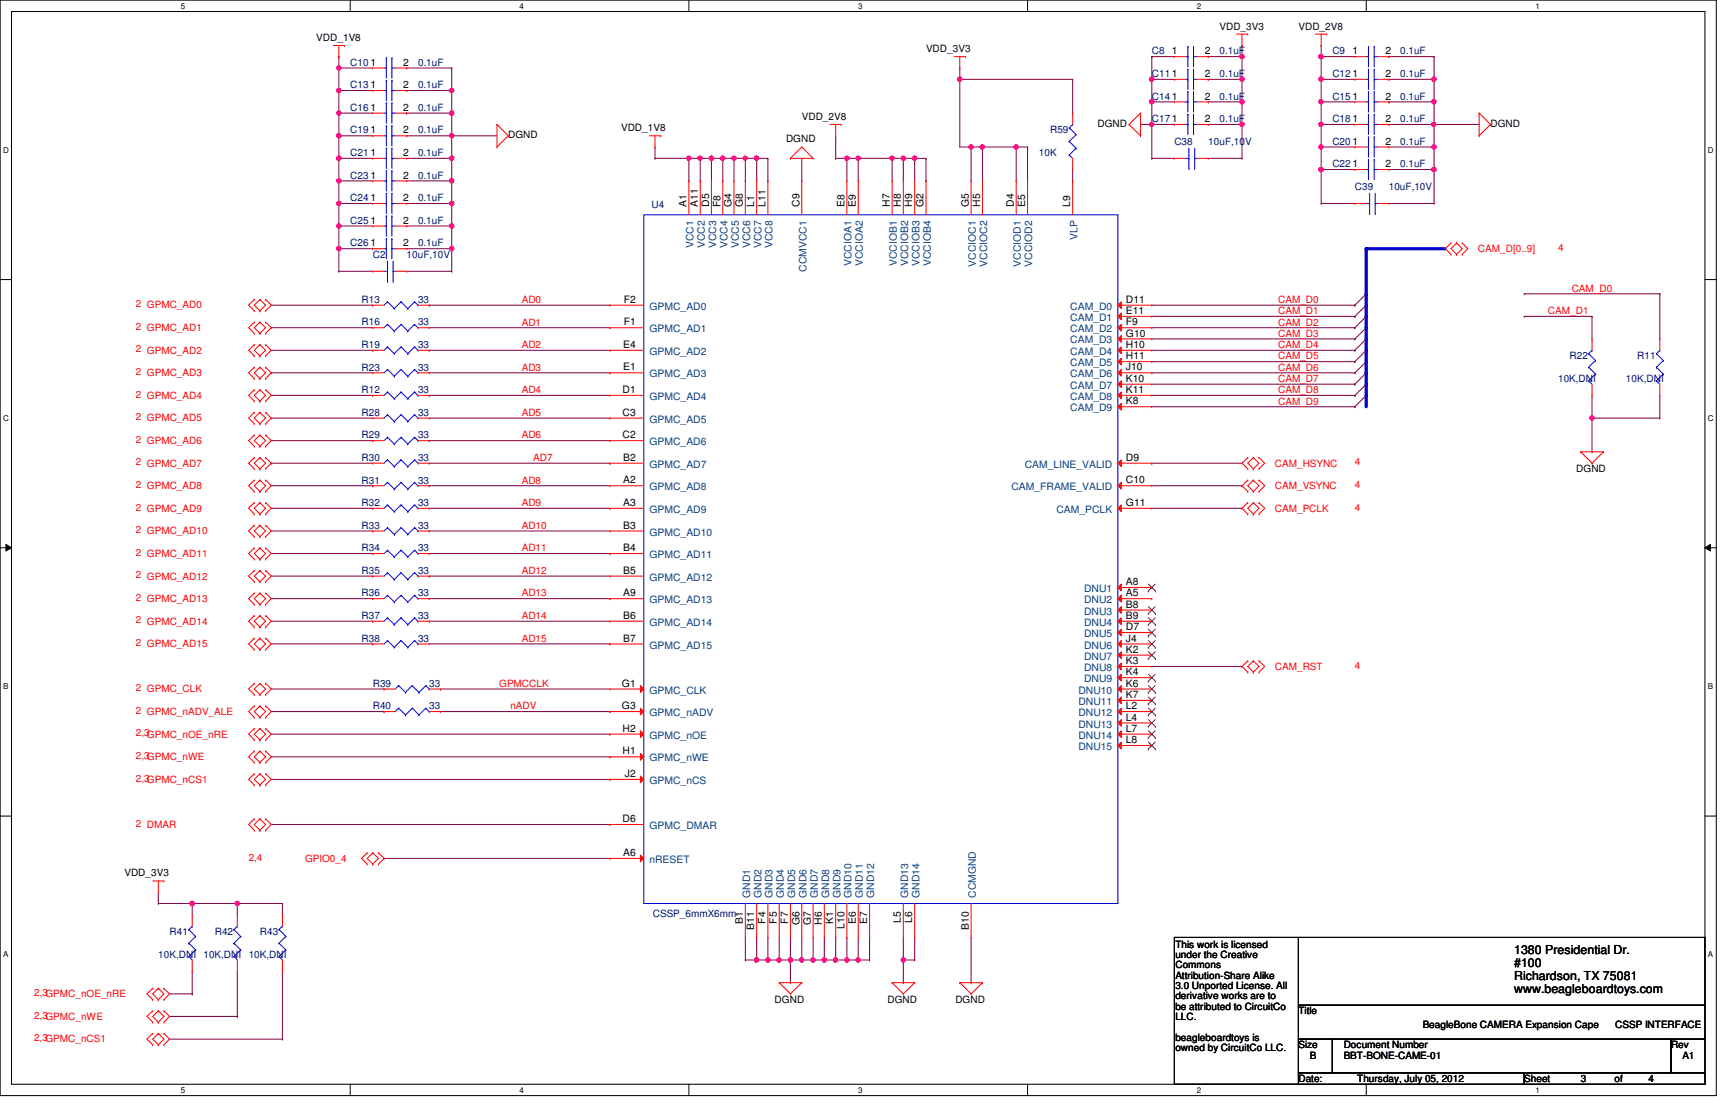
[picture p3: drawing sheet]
<svg xmlns="http://www.w3.org/2000/svg" width="432mm" height="279mm" viewBox="0 0 432 279" stroke-linecap="round" stroke-linejoin="round" font-family="sans-serif">
<defs><g id="words">
<g font-size="3.1">
<text x="378.1" y="238.3">1380 Presidential Dr.</text>
<text x="378.1" y="241.5">#100</text>
<text x="378.1" y="244.6">Richardson, TX 75081</text>
<text x="378.1" y="247.8">www.beagleboardtoys.com</text>
</g>
<g font-size="2.5">
<text x="79" y="10.2">VDD_1V8</text>
<text x="304.5" y="7.4">VDD_3V3</text>
<text x="324.3" y="7.4">VDD_2V8</text>
<text x="92.5" y="16.4">1</text>
<text x="100.7" y="16.4">2</text>
<text x="231.3" y="13">VDD_3V3</text>
<text x="292.7" y="13.5">1</text>
<text x="300.9" y="13.5">2</text>
<text x="337.8" y="13.5">1</text>
<text x="346" y="13.5">2</text>
<text x="92.5" y="22">1</text>
<text x="100.7" y="22">2</text>
<text x="300.9" y="19.2">2</text>
<text x="337.8" y="19.2">1</text>
<text x="346" y="19.2">2</text>
<text x="92.5" y="27.6">1</text>
<text x="100.7" y="27.6">2</text>
<text x="200.2" y="29.9">VDD_2V8</text>
<text x="300.9" y="24.8">2</text>
<text x="337.8" y="24.8">1</text>
<text x="346" y="24.8">2</text>
<text x="92.5" y="33.3">1</text>
<text x="100.7" y="33.3">2</text>
<text x="126.9" y="34.5">DGND</text>
<text x="155.1" y="32.8">VDD_1V8</text>
<text x="196.3" y="35.6">DGND</text>
<text x="274.1" y="31.6">DGND</text>
<text x="300.9" y="30.5">2</text>
<text x="337.8" y="30.5">1</text>
<text x="346" y="30.5">2</text>
<text x="372.2" y="31.6">DGND</text>
<text x="92.5" y="38.9">1</text>
<text x="100.7" y="38.9">2</text>
<text x="337.8" y="36.1">1</text>
<text x="337.8" y="41.7">1</text>
<text x="346" y="36.1">2</text>
<text x="346" y="41.7">2</text>
<text x="92.5" y="44.6">1</text>
<text x="100.7" y="44.6">2</text>
<text x="92.5" y="50.2">1</text>
<text x="100.7" y="50.2">2</text>
<text x="171.4" y="51.6" transform="rotate(-90 171.4 51.6)">A1</text>
<text x="174.3" y="51.6" transform="rotate(-90 174.3 51.6)">A11</text>
<text x="177.1" y="51.6" transform="rotate(-90 177.1 51.6)">D5</text>
<text x="179.9" y="51.6" transform="rotate(-90 179.9 51.6)">F8</text>
<text x="182.7" y="51.6" transform="rotate(-90 182.7 51.6)">G4</text>
<text x="185.5" y="51.6" transform="rotate(-90 185.5 51.6)">G8</text>
<text x="188.4" y="51.6" transform="rotate(-90 188.4 51.6)">L1</text>
<text x="191.2" y="51.6" transform="rotate(-90 191.2 51.6)">L11</text>
<text x="199.6" y="51.6" transform="rotate(-90 199.6 51.6)">C9</text>
<text x="210.9" y="51.6" transform="rotate(-90 210.9 51.6)">E8</text>
<text x="213.7" y="51.6" transform="rotate(-90 213.7 51.6)">E9</text>
<text x="222.2" y="51.6" transform="rotate(-90 222.2 51.6)">H7</text>
<text x="225" y="51.6" transform="rotate(-90 225 51.6)">H8</text>
<text x="227.8" y="51.6" transform="rotate(-90 227.8 51.6)">H9</text>
<text x="230.7" y="51.6" transform="rotate(-90 230.7 51.6)">G2</text>
<text x="241.9" y="51.6" transform="rotate(-90 241.9 51.6)">G5</text>
<text x="244.8" y="51.6" transform="rotate(-90 244.8 51.6)">H5</text>
<text x="253.2" y="51.6" transform="rotate(-90 253.2 51.6)">D4</text>
<text x="256" y="51.6" transform="rotate(-90 256 51.6)">E5</text>
<text x="267.3" y="51.6" transform="rotate(-90 267.3 51.6)">L9</text>
<text x="92.5" y="55.8">1</text>
<text x="100.7" y="55.8">2</text>
<text x="92.5" y="61.5">1</text>
<text x="100.7" y="61.5">2</text>
<text x="155.8" y="75.6">F2</text>
<text x="281.2" y="75.6">D11</text>
<text x="155.8" y="81.2">F1</text>
<text x="281.2" y="78.4">E11</text>
<text x="281.2" y="81.2">F9</text>
<text x="155.6" y="86.9">E4</text>
<text x="281.2" y="84">G10</text>
<text x="281.2" y="86.9">H10</text>
<text x="281.2" y="89.7">H11</text>
<text x="155.6" y="92.5">E1</text>
<text x="281.2" y="92.5">J10</text>
<text x="281.2" y="95.3">K10</text>
<text x="155.5" y="98.1">D1</text>
<text x="281.2" y="98.1">K11</text>
<text x="281.2" y="101">K8</text>
<text x="155.5" y="103.8">C3</text>
<text x="155.5" y="109.4">C2</text>
<text x="155.6" y="115.1">B2</text>
<text x="281.2" y="115.1">D9</text>
<text x="393.7" y="117.9">DGND</text>
<text x="155.6" y="120.7">A2</text>
<text x="281.2" y="120.7">C10</text>
<text x="155.6" y="126.3">A3</text>
<text x="155.6" y="132">B3</text>
<text x="281.2" y="126.3">G11</text>
<text x="155.6" y="137.6">B4</text>
<text x="155.6" y="143.3">B5</text>
<text x="155.6" y="148.9">A9</text>
<text x="281.2" y="146.1">A8</text>
<text x="281.2" y="148.9">A5</text>
<text x="155.6" y="154.5">B6</text>
<text x="281.2" y="151.7">B8</text>
<text x="281.2" y="154.5">B9</text>
<text x="155.6" y="160.2">B7</text>
<text x="281.2" y="157.4">D7</text>
<text x="281.2" y="160.2">J4</text>
<text x="281.2" y="163">K2</text>
<text x="281.2" y="165.8">K3</text>
<text x="155.3" y="171.4">G1</text>
<text x="281.2" y="168.6">K4</text>
<text x="281.2" y="171.4">K6</text>
<text x="155.3" y="177.1">G3</text>
<text x="281.2" y="174.3">K7</text>
<text x="281.2" y="177.1">L2</text>
<text x="281.2" y="179.9">L4</text>
<text x="155.5" y="182.7">H2</text>
<text x="281.2" y="182.7">L7</text>
<text x="281.2" y="185.5">L8</text>
<text x="155.5" y="188.4">H1</text>
<text x="156" y="194">J2</text>
<text x="155.5" y="205.3">D6</text>
<text x="155.6" y="213.7">A6</text>
<text x="31.1" y="218.8">VDD_3V3</text>
<text x="185.5" y="230.8" transform="rotate(-90 185.5 230.8)">B1</text>
<text x="188.4" y="232.2" transform="rotate(-90 188.4 232.2)">B11</text>
<text x="191.2" y="230.6" transform="rotate(-90 191.2 230.6)">F4</text>
<text x="194" y="230.6" transform="rotate(-90 194 230.6)">F5</text>
<text x="196.8" y="230.6" transform="rotate(-90 196.8 230.6)">F7</text>
<text x="199.6" y="231.1" transform="rotate(-90 199.6 231.1)">G6</text>
<text x="202.5" y="231.1" transform="rotate(-90 202.5 231.1)">G7</text>
<text x="205.3" y="230.9" transform="rotate(-90 205.3 230.9)">H6</text>
<text x="208.1" y="230.8" transform="rotate(-90 208.1 230.8)">K1</text>
<text x="210.9" y="231.9" transform="rotate(-90 210.9 231.9)">L10</text>
<text x="213.7" y="230.8" transform="rotate(-90 213.7 230.8)">E6</text>
<text x="216.6" y="230.8" transform="rotate(-90 216.6 230.8)">E7</text>
<text x="225" y="230.5" transform="rotate(-90 225 230.5)">L5</text>
<text x="227.8" y="230.5" transform="rotate(-90 227.8 230.5)">L6</text>
<text x="241.9" y="232.2" transform="rotate(-90 241.9 232.2)">B10</text>
<text x="293.5" y="236.6">This work is licensed</text>
<text x="293.5" y="239.2">under the Creative</text>
<text x="293.5" y="241.8">Commons</text>
<text x="293.5" y="244.3">Attribution-Share Alike</text>
<text x="193.5" y="250.4">DGND</text>
<text x="221.7" y="250.4">DGND</text>
<text x="238.6" y="250.4">DGND</text>
<text x="293.5" y="246.9">3.0 Unported License. All</text>
<text x="293.5" y="249.5">derivative works are to</text>
<text x="293.5" y="252.1">be attributed to CircuitCo</text>
<text x="293.5" y="254.7">LLC.</text>
<text x="324.3" y="253.2">Title</text>
<text x="355.3" y="256.6">BeagleBone CAMERA Expansion Cape</text>
<text x="403.4" y="256.6">CSSP INTERFACE</text>
<text x="293.5" y="259.8">beagleboardtoys is</text>
<text x="293.5" y="262.4">owned by CircuitCo LLC.</text>
<text x="324.3" y="261.7">Size</text>
<text x="335.6" y="261.7">Document Number</text>
<text x="417.3" y="261.7">Rev</text>
<text x="327.1" y="264.5">B</text>
<text x="335.6" y="264.5">BBT-BONE-CAME-01</text>
<text x="420.2" y="264.5">A1</text>
<text x="324.3" y="270.1">Date:</text>
<text x="339" y="270.1">Thursday, July 05, 2012</text>
<text x="380.7" y="270.1">Sheet</text>
<text x="394.8" y="270.1">3</text>
<text x="403.2" y="270.1">of</text>
<text x="411.7" y="270.1">4</text>
</g>
<g font-size="2.5" fill="#000080">
<text x="87.5" y="16.4">C10</text>
<text x="104.4" y="16.4">0.1uF</text>
<text x="287.7" y="13.6">C8</text>
<text x="304.5" y="13.6">0.1uF</text>
<text x="332.7" y="13.6">C9</text>
<text x="349.7" y="13.6">0.1uF</text>
<text x="87.5" y="22.1">C13</text>
<text x="104.4" y="22.1">0.1uF</text>
<text x="287.7" y="19.2">C111</text>
<text x="304.5" y="19.2">0.1uF</text>
<text x="332.7" y="19.2">C12</text>
<text x="349.7" y="19.2">0.1uF</text>
<text x="87.5" y="27.7">C16</text>
<text x="104.4" y="27.7">0.1uF</text>
<text x="287.7" y="24.8">C141</text>
<text x="304.5" y="24.8">0.1uF</text>
<text x="332.7" y="24.8">C15</text>
<text x="349.7" y="24.8">0.1uF</text>
<text x="87.5" y="33.3">C19</text>
<text x="104.4" y="33.3">0.1uF</text>
<text x="262.3" y="33.3">R59</text>
<text x="287.7" y="30.5">C171</text>
<text x="304.5" y="30.5">0.1uF</text>
<text x="332.7" y="30.5">C18</text>
<text x="349.7" y="30.5">0.1uF</text>
<text x="87.5" y="38.9">C21</text>
<text x="104.4" y="38.9">0.1uF</text>
<text x="259.5" y="38.9">10K</text>
<text x="293.3" y="36.2">C38</text>
<text x="301.8" y="36.2">10uF,10V</text>
<text x="332.7" y="36.2">C20</text>
<text x="332.7" y="41.8">C22</text>
<text x="349.7" y="36.2">0.1uF</text>
<text x="349.7" y="41.8">0.1uF</text>
<text x="87.5" y="44.6">C23</text>
<text x="104.4" y="44.6">0.1uF</text>
<text x="338.4" y="47.4">C39</text>
<text x="346.8" y="47.4">10uF,10V</text>
<text x="87.5" y="50.2">C24</text>
<text x="104.4" y="50.2">0.1uF</text>
<text x="162.7" y="51.9">U4</text>
<text x="87.5" y="55.9">C25</text>
<text x="104.4" y="55.9">0.1uF</text>
<text x="87.5" y="61.5">C26</text>
<text x="93.1" y="64.3">C2</text>
<text x="101.6" y="64.3">10uF,10V</text>
<text x="104.4" y="61.5">0.1uF</text>
<text x="90.3" y="75.6">R13</text>
<text x="104.4" y="75.6">33</text>
<text x="90.3" y="81.2">R16</text>
<text x="104.4" y="81.2">33</text>
<text x="90.3" y="86.9">R19</text>
<text x="104.4" y="86.9">33</text>
<text x="392" y="89.7">R22</text>
<text x="408.9" y="89.7">R11</text>
<text x="90.3" y="92.5">R23</text>
<text x="104.4" y="92.5">33</text>
<text x="389.1" y="95.3">10K,DNI</text>
<text x="406.1" y="95.3">10K,DNI</text>
<text x="90.3" y="98.2">R12</text>
<text x="104.4" y="98.2">33</text>
<text x="90.3" y="103.8">R28</text>
<text x="104.4" y="103.8">33</text>
<text x="90.3" y="109.4">R29</text>
<text x="104.4" y="109.4">33</text>
<text x="90.3" y="115.1">R30</text>
<text x="104.4" y="115.1">33</text>
<text x="90.3" y="120.7">R31</text>
<text x="104.4" y="120.7">33</text>
<text x="90.3" y="132">R33</text>
<text x="90.3" y="126.4">R32</text>
<text x="104.4" y="132">33</text>
<text x="104.4" y="126.4">33</text>
<text x="90.3" y="137.6">R34</text>
<text x="104.4" y="137.6">33</text>
<text x="90.3" y="143.3">R35</text>
<text x="104.4" y="143.3">33</text>
<text x="90.3" y="148.9">R36</text>
<text x="104.4" y="148.9">33</text>
<text x="90.3" y="154.6">R37</text>
<text x="104.4" y="154.6">33</text>
<text x="90.3" y="160.2">R38</text>
<text x="104.4" y="160.2">33</text>
<text x="93.1" y="171.4">R39</text>
<text x="107.2" y="171.4">33</text>
<text x="93.1" y="177.1">R40</text>
<text x="107.2" y="177.1">33</text>
<text x="42.3" y="233.5">R41</text>
<text x="53.6" y="233.5">R42</text>
<text x="64.9" y="233.5">R43</text>
<text x="163" y="229">CSSP_6mmX6mm</text>
<text x="39.5" y="239.1">10K,DNI</text>
<text x="50.8" y="239.1">10K,DNI</text>
<text x="62.1" y="239.1">10K,DNI</text>
</g>
<g font-size="2.5" fill="#004080">
<text x="269.1" y="59.9" transform="rotate(-90 269.1 59.9)">VLP</text>
<text x="173.2" y="61.9" transform="rotate(-90 173.2 61.9)">VCC1</text>
<text x="176.1" y="61.9" transform="rotate(-90 176.1 61.9)">VCC2</text>
<text x="178.9" y="61.9" transform="rotate(-90 178.9 61.9)">VCC3</text>
<text x="181.7" y="61.9" transform="rotate(-90 181.7 61.9)">VCC4</text>
<text x="184.5" y="61.9" transform="rotate(-90 184.5 61.9)">VCC5</text>
<text x="187.3" y="61.9" transform="rotate(-90 187.3 61.9)">VCC6</text>
<text x="190.2" y="61.9" transform="rotate(-90 190.2 61.9)">VCC7</text>
<text x="193" y="61.9" transform="rotate(-90 193 61.9)">VCC8</text>
<text x="201.4" y="67.8" transform="rotate(-90 201.4 67.8)">CCMVCC1</text>
<text x="212.7" y="66.4" transform="rotate(-90 212.7 66.4)">VCCIOA1</text>
<text x="215.5" y="66.4" transform="rotate(-90 215.5 66.4)">VCCIOA2</text>
<text x="224" y="66.4" transform="rotate(-90 224 66.4)">VCCIOB1</text>
<text x="226.8" y="66.4" transform="rotate(-90 226.8 66.4)">VCCIOB2</text>
<text x="229.6" y="66.4" transform="rotate(-90 229.6 66.4)">VCCIOB3</text>
<text x="232.5" y="66.4" transform="rotate(-90 232.5 66.4)">VCCIOB4</text>
<text x="243.7" y="66.5" transform="rotate(-90 243.7 66.5)">VCCIOC1</text>
<text x="246.5" y="66.5" transform="rotate(-90 246.5 66.5)">VCCIOC2</text>
<text x="255" y="66.5" transform="rotate(-90 255 66.5)">VCCIOD1</text>
<text x="257.8" y="66.5" transform="rotate(-90 257.8 66.5)">VCCIOD2</text>
<text x="162.2" y="77.3">GPMC_AD0</text>
<text x="267.3" y="77.3">CAM_D0</text>
<text x="162.2" y="83">GPMC_AD1</text>
<text x="267.3" y="80.1">CAM_D1</text>
<text x="267.3" y="83">CAM_D2</text>
<text x="162.2" y="88.6">GPMC_AD2</text>
<text x="267.3" y="85.8">CAM_D3</text>
<text x="267.3" y="88.6">CAM_D4</text>
<text x="162.2" y="94.2">GPMC_AD3</text>
<text x="267.3" y="91.4">CAM_D5</text>
<text x="267.3" y="94.2">CAM_D6</text>
<text x="162.2" y="99.9">GPMC_AD4</text>
<text x="267.3" y="97.1">CAM_D7</text>
<text x="267.3" y="99.9">CAM_D8</text>
<text x="162.2" y="105.5">GPMC_AD5</text>
<text x="267.3" y="102.7">CAM_D9</text>
<text x="162.2" y="111.2">GPMC_AD6</text>
<text x="162.2" y="116.8">GPMC_AD7</text>
<text x="255.9" y="116.8">CAM_LINE_VALID</text>
<text x="162.2" y="122.4">GPMC_AD8</text>
<text x="252.6" y="122.4">CAM_FRAME_VALID</text>
<text x="162.2" y="128.1">GPMC_AD9</text>
<text x="263.8" y="128.1">CAM_PCLK</text>
<text x="162.2" y="133.7">GPMC_AD10</text>
<text x="162.2" y="139.4">GPMC_AD11</text>
<text x="162.2" y="145">GPMC_AD12</text>
<text x="270.8" y="147.8">DNU1</text>
<text x="162.2" y="150.6">GPMC_AD13</text>
<text x="270.8" y="150.6">DNU2</text>
<text x="270.8" y="153.5">DNU3</text>
<text x="162.2" y="156.3">GPMC_AD14</text>
<text x="162.2" y="161.9">GPMC_AD15</text>
<text x="270.8" y="156.3">DNU4</text>
<text x="270.8" y="159.1">DNU5</text>
<text x="270.8" y="161.9">DNU6</text>
<text x="270.8" y="164.7">DNU7</text>
<text x="270.8" y="167.6">DNU8</text>
<text x="162.2" y="173.2">GPMC_CLK</text>
<text x="269.3" y="173.2">DNU10</text>
<text x="270.8" y="170.3">DNU9</text>
<text x="162.2" y="178.8">GPMC_nADV</text>
<text x="269.3" y="176">DNU11</text>
<text x="269.3" y="178.8">DNU12</text>
<text x="162.2" y="184.4">GPMC_nOE</text>
<text x="269.3" y="181.7">DNU13</text>
<text x="269.3" y="184.4">DNU14</text>
<text x="162.2" y="190.1">GPMC_nWE</text>
<text x="269.3" y="187.3">DNU15</text>
<text x="162.2" y="195.7">GPMC_nCS</text>
<text x="162.2" y="207">GPMC_DMAR</text>
<text x="162.2" y="215.5">nRESET</text>
<text x="187.3" y="224.2" transform="rotate(-90 187.3 224.2)">GND1</text>
<text x="190.2" y="224.2" transform="rotate(-90 190.2 224.2)">GND2</text>
<text x="193" y="224.2" transform="rotate(-90 193 224.2)">GND3</text>
<text x="195.8" y="224.2" transform="rotate(-90 195.8 224.2)">GND4</text>
<text x="198.6" y="224.2" transform="rotate(-90 198.6 224.2)">GND5</text>
<text x="201.4" y="224.2" transform="rotate(-90 201.4 224.2)">GND6</text>
<text x="204.3" y="224.2" transform="rotate(-90 204.3 224.2)">GND7</text>
<text x="207.1" y="224.2" transform="rotate(-90 207.1 224.2)">GND8</text>
<text x="209.9" y="224.2" transform="rotate(-90 209.9 224.2)">GND9</text>
<text x="212.7" y="224.2" transform="rotate(-90 212.7 224.2)">GND10</text>
<text x="215.5" y="224.2" transform="rotate(-90 215.5 224.2)">GND11</text>
<text x="218.4" y="224.2" transform="rotate(-90 218.4 224.2)">GND12</text>
<text x="226.8" y="224.2" transform="rotate(-90 226.8 224.2)">GND13</text>
<text x="229.6" y="224.2" transform="rotate(-90 229.6 224.2)">GND14</text>
<text x="243.7" y="224.2" transform="rotate(-90 243.7 224.2)">CCMGND</text>
</g>
<g font-size="2.5" fill="#f00">
<text x="369.1" y="62.9">CAM_D[0..9]</text>
<text x="389.1" y="62.7">4</text>
<text x="33.9" y="76.8">2 GPMC_AD0</text>
<text x="130.3" y="75.6">AD0</text>
<text x="319.2" y="75.6">CAM_D0</text>
<text x="392.5" y="72.8">CAM_D0</text>
<text x="33.9" y="82.4">2 GPMC_AD1</text>
<text x="130.3" y="81.3">AD1</text>
<text x="319.2" y="78.4">CAM_D1</text>
<text x="319.2" y="81.3">CAM_D2</text>
<text x="386.6" y="78.4">CAM_D1</text>
<text x="33.9" y="88">2 GPMC_AD2</text>
<text x="130.3" y="86.9">AD2</text>
<text x="319.2" y="84.1">CAM_D3</text>
<text x="319.2" y="86.9">CAM_D4</text>
<text x="319.2" y="89.7">CAM_D5</text>
<text x="33.9" y="93.6">2 GPMC_AD3</text>
<text x="130.3" y="92.5">AD3</text>
<text x="319.2" y="92.5">CAM_D6</text>
<text x="319.2" y="95.4">CAM_D7</text>
<text x="33.9" y="99.3">2 GPMC_AD4</text>
<text x="130.3" y="98.2">AD4</text>
<text x="319.2" y="98.2">CAM_D8</text>
<text x="319.2" y="101">CAM_D9</text>
<text x="33.9" y="104.9">2 GPMC_AD5</text>
<text x="130.3" y="103.8">AD5</text>
<text x="33.9" y="110.6">2 GPMC_AD6</text>
<text x="130.3" y="109.5">AD6</text>
<text x="33.9" y="116.2">2 GPMC_AD7</text>
<text x="133.1" y="115.1">AD7</text>
<text x="318.4" y="116.5">CAM_HSYNC</text>
<text x="338.4" y="116.2">4</text>
<text x="33.9" y="121.8">2 GPMC_AD8</text>
<text x="130.3" y="120.7">AD8</text>
<text x="318.4" y="122.1">CAM_VSYNC</text>
<text x="338.4" y="121.8">4</text>
<text x="33.9" y="127.5">2 GPMC_AD9</text>
<text x="130.3" y="126.4">AD9</text>
<text x="318.4" y="127.8">CAM_PCLK</text>
<text x="338.4" y="127.5">4</text>
<text x="33.9" y="133.1">2 GPMC_AD10</text>
<text x="130.3" y="132">AD10</text>
<text x="130.3" y="137.7">AD11</text>
<text x="33.9" y="138.8">2 GPMC_AD11</text>
<text x="130.3" y="143.3">AD12</text>
<text x="33.9" y="144.4">2 GPMC_AD12</text>
<text x="130.3" y="148.9">AD13</text>
<text x="33.9" y="150">2 GPMC_AD13</text>
<text x="33.9" y="155.7">2 GPMC_AD14</text>
<text x="130.3" y="154.6">AD14</text>
<text x="33.9" y="161.3">2 GPMC_AD15</text>
<text x="130.3" y="160.2">AD15</text>
<text x="318.4" y="167.3">CAM_RST</text>
<text x="338.4" y="167">4</text>
<text x="33.9" y="172.6">2 GPMC_CLK</text>
<text x="124.7" y="171.5">GPMCCLK</text>
<text x="33.9" y="178.2">2 GPMC_nADV_ALE</text>
<text x="127.5" y="177.1">nADV</text>
<text x="33.9" y="183.9">2,3GPMC_nOE_nRE</text>
<text x="33.9" y="189.5">2,3GPMC_nWE</text>
<text x="33.9" y="195.2">2,3GPMC_nCS1</text>
<text x="33.9" y="206.4">2 DMAR</text>
<text x="62.1" y="214.9">2,4</text>
<text x="76.2" y="215.2">GPIO0_4</text>
<text x="8.5" y="248.7">2,3GPMC_nOE_nRE</text>
<text x="8.5" y="254.3">2,3GPMC_nWE</text>
<text x="8.5" y="260">2,3GPMC_nCS1</text>
</g>
<g font-size="2">
<text x="45.2" y="2.2">5</text>
<text x="129.8" y="2.2">4</text>
<text x="214.3" y="2.2">3</text>
<text x="298.9" y="2.2">2</text>
<text x="383.5" y="2.2">1</text>
<text x=".8" y="38.1">D</text>
<text x="426.5" y="38.1">D</text>
<text x=".8" y="105.1">C</text>
<text x="426.5" y="105.1">C</text>
<text x=".8" y="172">B</text>
<text x="426.5" y="172">B</text>
<text x=".8" y="239">A</text>
<text x="426.5" y="239">A</text>
<text x="45.2" y="272.9">5</text>
<text x="129.8" y="272.9">4</text>
<text x="214.3" y="272.9">3</text>
<text x="298.9" y="272.9">2</text>
<text x="383.5" y="272.9">1</text>
</g>
</g></defs>
<path d="M0 0h428.6v273.6h-428.6zM2.9 2.9h422.9v267.8h-422.9z" fill="none" stroke="#000" stroke-width=".25"/>
<g fill="#fff">
<path d="M45.2 .4h1.1v2.2h-1.1z"/>
<path d="M45.2 271.1h1.1v2.2h-1.1z"/>
</g>
<path d="M87.5 0v2.9M87.5 270.7v2.9" fill="none" stroke="#000" stroke-width=".25"/>
<g fill="#fff">
<path d="M129.8 .4h1.1v2.2h-1.1z"/>
<path d="M129.8 271.1h1.1v2.2h-1.1z"/>
</g>
<path d="M172 0v2.9M172 270.7v2.9" fill="none" stroke="#000" stroke-width=".25"/>
<g fill="#fff">
<path d="M214.3 .4h1.1v2.2h-1.1z"/>
<path d="M214.3 271.1h1.1v2.2h-1.1z"/>
</g>
<path d="M256.6 0v2.9M256.6 270.7v2.9" fill="none" stroke="#000" stroke-width=".25"/>
<g fill="#fff">
<path d="M298.9 .4h1.1v2.2h-1.1z"/>
<path d="M298.9 271.1h1.1v2.2h-1.1z"/>
</g>
<path d="M341.2 0v2.9M341.2 270.7v2.9" fill="none" stroke="#000" stroke-width=".25"/>
<g fill="#fff">
<path d="M383.5 .4h1.1v2.2h-1.1z"/>
<path d="M383.5 271.1h1.1v2.2h-1.1z"/>
<path d="M.8 36.3h1.4v2.3h-1.4z"/>
<path d="M426.5 36.3h1.4v2.3h-1.4z"/>
<path d="M.8 103.3h1.4v2.2h-1.4z"/>
<path d="M426.5 103.3h1.4v2.2h-1.4z"/>
</g>
<path d="M0 69.8h2.9M425.8 69.8h2.8" fill="none" stroke="#000" stroke-width=".25"/>
<g fill="#fff">
<path d="M.8 170.2h1.3v2.3h-1.3z"/>
<path d="M426.5 170.2h1.3v2.3h-1.3z"/>
</g>
<path d="M0 136.8h2.9M1.5 135.9l1.4 .9-1.4 .8zM425.8 136.8l1.4-.9v1.7zM425.8 136.8h2.8" fill="none" stroke="#000" stroke-width=".25"/>
<path d="M1.5 135.9l1.4 .9-1.4 .8zM425.8 136.8l1.4-.9v1.7z" fill="#000"/>
<g fill="#fff">
<path d="M.8 237.2h1.3v2.2h-1.3z"/>
<path d="M426.5 237.2h1.3v2.2h-1.3z"/>
</g>
<path d="M0 203.8h2.9M425.8 203.8h2.8" fill="none" stroke="#000" stroke-width=".25"/>
<path d="M287.7 31.1h.1M287.7 31.1h5.6M301.8 31.1h.1M301.8 31.1h8.4" fill="none" stroke="#800040" stroke-width=".25"/>
<circle cx="287.6" cy="31" r=".55" fill="#f0f"/>
<circle cx="287.6" cy="31" r=".55" fill="none" stroke="#f0f" stroke-width=".25"/>
<path d="M301.8 14.1h.1M301.8 14.1h8.4M310.2 14.1h.1M310.2 14.1v5.7M329.9 11.3h.1M329.9 11.3v2.8" fill="none" stroke="#800040" stroke-width=".25"/>
<circle cx="310.2" cy="14.1" r=".56" fill="#f0f"/>
<circle cx="310.2" cy="14.1" r=".56" fill="none" stroke="#f0f" stroke-width=".25"/>
<path d="M287.7 14.1h.1M287.7 19.8h.1M287.7 14.1h5.6M287.7 19.8v5.6M301.8 19.8h.1M301.8 19.8h8.4M284.8 31.1h.1M284.8 31.1h2.9M301.8 25.4h.1M301.8 25.4h8.4M310.2 25.4h.1M310.2 25.4v5.7" fill="none" stroke="#800040" stroke-width=".25"/>
<circle cx="310.2" cy="25.4" r=".56" fill="#f0f"/>
<circle cx="310.2" cy="25.4" r=".56" fill="none" stroke="#f0f" stroke-width=".25"/>
<path d="M287.7 25.4h.1M287.7 25.4v5.7M287.7 25.4h5.6" fill="none" stroke="#800040" stroke-width=".25"/>
<circle cx="287.6" cy="25.4" r=".56" fill="#f0f"/>
<circle cx="287.6" cy="25.4" r=".56" fill="none" stroke="#f0f" stroke-width=".25"/>
<path d="M287.7 19.8h.1M287.7 19.8h5.6" fill="none" stroke="#800040" stroke-width=".25"/>
<circle cx="287.6" cy="19.8" r=".56" fill="#f0f"/>
<circle cx="287.6" cy="19.8" r=".56" fill="none" stroke="#f0f" stroke-width=".25"/>
<path d="M346.8 14.1h.1M346.8 14.1h11.3M346.8 31.1h.1M346.8 25.4h.1M346.8 25.4h11.3M358.1 25.4h.1M358.1 25.4v5.7h-11.3" fill="none" stroke="#800040" stroke-width=".25"/>
<circle cx="358.1" cy="25.4" r=".56" fill="#f0f"/>
<circle cx="358.1" cy="25.4" r=".56" fill="none" stroke="#f0f" stroke-width=".25"/>
<path d="M329.9 31.1h.1M329.9 31.1h8.5M358.1 31.1h.1M358.1 31.1h11.3" fill="none" stroke="#800040" stroke-width=".25"/>
<circle cx="358.1" cy="31" r=".55" fill="#f0f"/>
<circle cx="358.1" cy="31" r=".55" fill="none" stroke="#f0f" stroke-width=".25"/>
<path d="M329.9 25.4h.1M329.9 25.4h8.5" fill="none" stroke="#800040" stroke-width=".25"/>
<circle cx="329.9" cy="25.4" r=".56" fill="#f0f"/>
<circle cx="329.9" cy="25.4" r=".56" fill="none" stroke="#f0f" stroke-width=".25"/>
<path d="M346.8 19.8h.1M346.8 19.8h11.3" fill="none" stroke="#800040" stroke-width=".25"/>
<circle cx="358.1" cy="19.8" r=".56" fill="#f0f"/>
<circle cx="358.1" cy="19.8" r=".56" fill="none" stroke="#f0f" stroke-width=".25"/>
<path d="M329.9 25.4h.1M329.9 25.4v5.7" fill="none" stroke="#800040" stroke-width=".25"/>
<circle cx="329.9" cy="31" r=".55" fill="#f0f"/>
<circle cx="329.9" cy="31" r=".55" fill="none" stroke="#f0f" stroke-width=".25"/>
<path d="M329.9 14.1h.1M329.9 14.1v5.7" fill="none" stroke="#800040" stroke-width=".25"/>
<circle cx="329.9" cy="14.1" r=".56" fill="#f0f"/>
<circle cx="329.9" cy="14.1" r=".56" fill="none" stroke="#f0f" stroke-width=".25"/>
<path d="M329.9 19.8h.1M329.9 14.1h.1M329.9 19.8h8.5M329.9 14.1h8.5M329.9 19.8v5.6" fill="none" stroke="#800040" stroke-width=".25"/>
<circle cx="329.9" cy="19.8" r=".56" fill="#f0f"/>
<circle cx="329.9" cy="19.8" r=".56" fill="none" stroke="#f0f" stroke-width=".25"/>
<path d="M310.2 19.8h.1M310.2 19.8v5.6" fill="none" stroke="#800040" stroke-width=".25"/>
<circle cx="310.2" cy="19.8" r=".56" fill="#f0f"/>
<circle cx="310.2" cy="19.8" r=".56" fill="none" stroke="#f0f" stroke-width=".25"/>
<g fill="none" stroke="#800040" stroke-width=".25">
<path d="M287.7 14.1h.1M287.7 14.1v5.7M310.2 11.3h.1M310.2 11.3v2.8M358.1 19.8h.1M358.1 14.1h.1M358.1 14.1v11.3M186.1 239.7h.1M186.1 234.1v5.6M186.1 239.7h2.9M189 239.7h.1M200.2 239.7h.1"/>
<path d="M200.2 239.7h-2.8v5.7M197.4 245.4h.1"/>
</g>
<circle cx="197.4" cy="239.7" r=".56" fill="#f0f"/>
<circle cx="197.4" cy="239.7" r=".56" fill="none" stroke="#f0f" stroke-width=".25"/>
<circle cx="200.2" cy="239.7" r=".55" fill="#f0f"/>
<circle cx="200.2" cy="239.7" r=".55" fill="none" stroke="#f0f" stroke-width=".25"/>
<path d="M211.5 239.7h.1M211.5 234.1v5.6M214.3 239.7h.1M214.3 234.1v5.6M214.3 239.7h2.9M217.2 234.1h.1M217.2 239.7h.1M217.2 234.1v5.6" fill="none" stroke="#800040" stroke-width=".25"/>
<circle cx="211.5" cy="239.7" r=".56" fill="#f0f"/>
<circle cx="211.5" cy="239.7" r=".56" fill="none" stroke="#f0f" stroke-width=".25"/>
<path d="M211.5 239.7h2.8M214.3 239.7h.1" fill="none" stroke="#800040" stroke-width=".25"/>
<circle cx="214.3" cy="239.7" r=".55" fill="#f0f"/>
<circle cx="214.3" cy="239.7" r=".55" fill="none" stroke="#f0f" stroke-width=".25"/>
<path d="M205.9 239.7h.1M205.9 239.7h5.6M205.9 234.1v5.6M208.7 239.7h.1M208.7 234.1v5.6M211.5 239.7h.1" fill="none" stroke="#800040" stroke-width=".25"/>
<circle cx="208.7" cy="239.7" r=".56" fill="#f0f"/>
<circle cx="208.7" cy="239.7" r=".56" fill="none" stroke="#f0f" stroke-width=".25"/>
<path d="M203.1 239.7h.1M203.1 234.1v5.6M203.1 239.7h2.8M205.9 239.7h.1" fill="none" stroke="#800040" stroke-width=".25"/>
<circle cx="205.9" cy="239.7" r=".56" fill="#f0f"/>
<circle cx="205.9" cy="239.7" r=".56" fill="none" stroke="#f0f" stroke-width=".25"/>
<path d="M200.2 239.7h.1M200.2 234.1v5.6M200.2 239.7h2.9M203.1 239.7h.1" fill="none" stroke="#800040" stroke-width=".25"/>
<circle cx="203" cy="239.7" r=".56" fill="#f0f"/>
<circle cx="203" cy="239.7" r=".56" fill="none" stroke="#f0f" stroke-width=".25"/>
<path d="M191.8 239.7h.1M191.8 239.7h5.6M191.8 234.1v5.6M194.6 239.7h.1M194.6 234.1v5.6M197.4 239.7h.1M197.4 234.1v5.6" fill="none" stroke="#800040" stroke-width=".25"/>
<circle cx="194.6" cy="239.7" r=".56" fill="#f0f"/>
<circle cx="194.6" cy="239.7" r=".56" fill="none" stroke="#f0f" stroke-width=".25"/>
<path d="M189 239.7h.1M189 234.1v5.6" fill="none" stroke="#800040" stroke-width=".25"/>
<circle cx="188.9" cy="239.7" r=".56" fill="#f0f"/>
<circle cx="188.9" cy="239.7" r=".56" fill="none" stroke="#f0f" stroke-width=".25"/>
<path d="M189 239.7h2.8M191.8 239.7h.1" fill="none" stroke="#800040" stroke-width=".25"/>
<circle cx="191.8" cy="239.7" r=".56" fill="#f0f"/>
<circle cx="191.8" cy="239.7" r=".56" fill="none" stroke="#f0f" stroke-width=".25"/>
<path d="M225.6 239.7h.1M225.6 234.1v11.3M225.6 239.7h2.8M228.4 239.7h.1M228.4 234.1v5.6M225.6 245.4h.1" fill="none" stroke="#800040" stroke-width=".25"/>
<circle cx="225.6" cy="239.7" r=".56" fill="#f0f"/>
<circle cx="225.6" cy="239.7" r=".56" fill="none" stroke="#f0f" stroke-width=".25"/>
<path d="M163.6 39.5h.1M163.6 36.7v2.8M163.6 39.5h8.4M172 39.5h.1M189 39.5h.1M189 39.5v5.7M191.8 39.5v5.7M191.8 45.2h.1M242.5 234.1v11.3M242.5 245.4h.1" fill="none" stroke="#800040" stroke-width=".25"/>
<circle cx="188.9" cy="39.5" r=".56" fill="#f0f"/>
<circle cx="188.9" cy="39.5" r=".56" fill="none" stroke="#f0f" stroke-width=".25"/>
<path d="M186.1 39.5v5.7M189 39.5h2.8M191.8 39.5h.1M186.1 45.2h.1" fill="none" stroke="#800040" stroke-width=".25"/>
<circle cx="186.1" cy="39.5" r=".55" fill="#f0f"/>
<circle cx="186.1" cy="39.5" r=".55" fill="none" stroke="#f0f" stroke-width=".25"/>
<path d="M180.5 39.5v5.7M183.3 39.5h.1M183.3 39.5h5.7M183.3 39.5v5.7M186.1 39.5h.1M189 39.5h.1M180.5 45.2h.1" fill="none" stroke="#800040" stroke-width=".25"/>
<circle cx="180.5" cy="39.5" r=".56" fill="#f0f"/>
<circle cx="180.5" cy="39.5" r=".56" fill="none" stroke="#f0f" stroke-width=".25"/>
<path d="M180.5 39.5h2.8M183.3 39.5h.1" fill="none" stroke="#800040" stroke-width=".25"/>
<circle cx="183.3" cy="39.5" r=".56" fill="#f0f"/>
<circle cx="183.3" cy="39.5" r=".56" fill="none" stroke="#f0f" stroke-width=".25"/>
<path d="M174.9 39.5v5.7M180.5 39.5h.1M180.5 39.5h-2.8v5.7M174.9 45.2h.1M177.7 45.2h.1" fill="none" stroke="#800040" stroke-width=".25"/>
<circle cx="174.8" cy="39.5" r=".56" fill="#f0f"/>
<circle cx="174.8" cy="39.5" r=".56" fill="none" stroke="#f0f" stroke-width=".25"/>
<path d="M174.9 39.5h2.8M177.7 39.5h.1" fill="none" stroke="#800040" stroke-width=".25"/>
<circle cx="177.7" cy="39.5" r=".56" fill="#f0f"/>
<circle cx="177.7" cy="39.5" r=".56" fill="none" stroke="#f0f" stroke-width=".25"/>
<path d="M172 39.5v5.7M172 45.2h.1" fill="none" stroke="#800040" stroke-width=".25"/>
<circle cx="172" cy="39.5" r=".55" fill="#f0f"/>
<circle cx="172" cy="39.5" r=".55" fill="none" stroke="#f0f" stroke-width=".25"/>
<path d="M172 39.5h2.9M174.9 39.5h.1M208.7 39.5h.1M208.7 39.5h2.8M208.7 33.9v5.6M211.5 39.5h.1" fill="none" stroke="#800040" stroke-width=".25"/>
<circle cx="211.5" cy="39.5" r=".56" fill="#f0f"/>
<circle cx="211.5" cy="39.5" r=".56" fill="none" stroke="#f0f" stroke-width=".25"/>
<path d="M225.6 39.5h.1M225.6 39.5h5.7M225.6 39.5v5.7M228.4 39.5h.1M228.4 39.5v5.7M231.3 39.5h.1M231.3 39.5v5.7M231.3 45.2h.1" fill="none" stroke="#800040" stroke-width=".25"/>
<circle cx="228.4" cy="39.5" r=".55" fill="#f0f"/>
<circle cx="228.4" cy="39.5" r=".55" fill="none" stroke="#f0f" stroke-width=".25"/>
<path d="M222.8 39.5h.1M222.8 39.5v5.7M222.8 39.5h2.8M225.6 39.5h.1" fill="none" stroke="#800040" stroke-width=".25"/>
<circle cx="225.6" cy="39.5" r=".56" fill="#f0f"/>
<circle cx="225.6" cy="39.5" r=".56" fill="none" stroke="#f0f" stroke-width=".25"/>
<path d="M214.3 39.5h.1M214.3 39.5v5.7M214.3 39.5h8.5M222.8 39.5h.1" fill="none" stroke="#800040" stroke-width=".25"/>
<circle cx="222.8" cy="39.5" r=".56" fill="#f0f"/>
<circle cx="222.8" cy="39.5" r=".56" fill="none" stroke="#f0f" stroke-width=".25"/>
<path d="M211.5 39.5h.1M211.5 39.5v5.7M211.5 39.5h2.8M214.3 39.5h.1" fill="none" stroke="#800040" stroke-width=".25"/>
<circle cx="214.3" cy="39.5" r=".55" fill="#f0f"/>
<circle cx="214.3" cy="39.5" r=".55" fill="none" stroke="#f0f" stroke-width=".25"/>
<path d="M239.7 19.8h.1M239.7 19.8v16.9" fill="none" stroke="#800040" stroke-width=".25"/>
<circle cx="239.7" cy="19.8" r=".56" fill="#f0f"/>
<circle cx="239.7" cy="19.8" r=".56" fill="none" stroke="#f0f" stroke-width=".25"/>
<path d="M239.7 36.7h2.8M242.5 36.7h.1M253.8 36.7h.1M253.8 36.7v8.5M256.6 36.7v8.5M256.6 45.2h.1" fill="none" stroke="#800040" stroke-width=".25"/>
<circle cx="253.8" cy="36.7" r=".56" fill="#f0f"/>
<circle cx="253.8" cy="36.7" r=".56" fill="none" stroke="#f0f" stroke-width=".25"/>
<path d="M245.4 36.7h.1M245.4 36.7v8.5M253.8 36.7h2.8M256.6 36.7h.1" fill="none" stroke="#800040" stroke-width=".25"/>
<circle cx="245.3" cy="36.7" r=".56" fill="#f0f"/>
<circle cx="245.3" cy="36.7" r=".56" fill="none" stroke="#f0f" stroke-width=".25"/>
<path d="M242.5 36.7h.1M242.5 36.7v8.5M245.4 36.7h8.4M253.8 36.7h.1" fill="none" stroke="#800040" stroke-width=".25"/>
<circle cx="242.5" cy="36.7" r=".55" fill="#f0f"/>
<circle cx="242.5" cy="36.7" r=".55" fill="none" stroke="#f0f" stroke-width=".25"/>
<path d="M242.5 36.7h2.9M245.4 36.7h.1M329.9 36.7h.1M329.9 31.1h.1M329.9 36.7h8.5M329.9 31.1v11.2M329.9 42.3h.1M329.9 42.3h8.5" fill="none" stroke="#800040" stroke-width=".25"/>
<circle cx="329.9" cy="42.3" r=".56" fill="#f0f"/>
<circle cx="329.9" cy="42.3" r=".56" fill="none" stroke="#f0f" stroke-width=".25"/>
<circle cx="329.9" cy="36.7" r=".56" fill="#f0f"/>
<circle cx="329.9" cy="36.7" r=".56" fill="none" stroke="#f0f" stroke-width=".25"/>
<path d="M346.8 36.7h11.3M358.1 36.7h.1M358.1 31.1h.1M358.1 31.1v11.2M346.8 42.3h11.3M358.1 42.3h.1" fill="none" stroke="#800040" stroke-width=".25"/>
<circle cx="358.1" cy="42.3" r=".56" fill="#f0f"/>
<circle cx="358.1" cy="42.3" r=".56" fill="none" stroke="#f0f" stroke-width=".25"/>
<circle cx="358.1" cy="36.7" r=".56" fill="#f0f"/>
<circle cx="358.1" cy="36.7" r=".56" fill="none" stroke="#f0f" stroke-width=".25"/>
<path d="M84.6 39.5h.1M84.6 33.9h.1M84.6 39.5h8.5M84.6 33.9v11.3M84.6 45.2h.1M84.6 45.2h8.5" fill="none" stroke="#800040" stroke-width=".25"/>
<circle cx="84.6" cy="45.1" r=".55" fill="#f0f"/>
<circle cx="84.6" cy="45.1" r=".55" fill="none" stroke="#f0f" stroke-width=".25"/>
<circle cx="84.6" cy="39.5" r=".56" fill="#f0f"/>
<circle cx="84.6" cy="39.5" r=".56" fill="none" stroke="#f0f" stroke-width=".25"/>
<path d="M101.6 39.5h11.2M112.8 39.5h.1M112.8 33.9h.1M112.8 33.9v5.6M101.6 45.2h11.2M112.8 45.2h.1" fill="none" stroke="#800040" stroke-width=".25"/>
<circle cx="112.8" cy="45.1" r=".55" fill="#f0f"/>
<circle cx="112.8" cy="45.1" r=".55" fill="none" stroke="#f0f" stroke-width=".25"/>
<path d="M112.8 39.5h.1M112.8 39.5v5.7" fill="none" stroke="#800040" stroke-width=".25"/>
<circle cx="112.8" cy="39.5" r=".56" fill="#f0f"/>
<circle cx="112.8" cy="39.5" r=".56" fill="none" stroke="#f0f" stroke-width=".25"/>
<path d="M84.6 14.1h.1M84.6 14.1v2.9M101.6 17h.1M101.6 17h11.2M101.6 33.9h.1M101.6 28.2h.1M101.6 28.2h11.2M112.8 28.2h.1M112.8 28.2v5.7h-11.2" fill="none" stroke="#800040" stroke-width=".25"/>
<circle cx="112.8" cy="28.2" r=".56" fill="#f0f"/>
<circle cx="112.8" cy="28.2" r=".56" fill="none" stroke="#f0f" stroke-width=".25"/>
<path d="M84.6 33.9h.1M84.6 33.9h8.5M112.8 33.9h.1M112.8 33.9h11.3" fill="none" stroke="#800040" stroke-width=".25"/>
<circle cx="112.8" cy="33.9" r=".56" fill="#f0f"/>
<circle cx="112.8" cy="33.9" r=".56" fill="none" stroke="#f0f" stroke-width=".25"/>
<path d="M84.6 28.2h.1M84.6 28.2h8.5" fill="none" stroke="#800040" stroke-width=".25"/>
<circle cx="84.6" cy="28.2" r=".56" fill="#f0f"/>
<circle cx="84.6" cy="28.2" r=".56" fill="none" stroke="#f0f" stroke-width=".25"/>
<path d="M101.6 22.6h.1M101.6 22.6h11.2" fill="none" stroke="#800040" stroke-width=".25"/>
<circle cx="112.8" cy="22.6" r=".56" fill="#f0f"/>
<circle cx="112.8" cy="22.6" r=".56" fill="none" stroke="#f0f" stroke-width=".25"/>
<path d="M84.6 28.2h.1M84.6 28.2v5.7" fill="none" stroke="#800040" stroke-width=".25"/>
<circle cx="84.6" cy="33.9" r=".56" fill="#f0f"/>
<circle cx="84.6" cy="33.9" r=".56" fill="none" stroke="#f0f" stroke-width=".25"/>
<path d="M84.6 17h.1M84.6 17v5.6" fill="none" stroke="#800040" stroke-width=".25"/>
<circle cx="84.6" cy="16.9" r=".55" fill="#f0f"/>
<circle cx="84.6" cy="16.9" r=".55" fill="none" stroke="#f0f" stroke-width=".25"/>
<path d="M84.6 17h.1M84.6 17h8.5M84.6 22.6h.1M84.6 22.6h8.5M84.6 22.6v5.6" fill="none" stroke="#800040" stroke-width=".25"/>
<circle cx="84.6" cy="22.6" r=".56" fill="#f0f"/>
<circle cx="84.6" cy="22.6" r=".56" fill="none" stroke="#f0f" stroke-width=".25"/>
<path d="M112.8 17h.1M112.8 17v11.2M112.8 22.6h.1M84.6 50.8h.1M84.6 45.2h.1M84.6 56.4h.1M84.6 50.8h8.5M84.6 45.2v5.6M84.6 56.4v5.7M84.6 62.1h.1M84.6 62.1h8.5" fill="none" stroke="#800040" stroke-width=".25"/>
<circle cx="84.6" cy="56.4" r=".56" fill="#f0f"/>
<circle cx="84.6" cy="56.4" r=".56" fill="none" stroke="#f0f" stroke-width=".25"/>
<path d="M84.6 56.4h.1M84.6 50.8h.1M84.6 56.4h8.5M84.6 50.8v5.6" fill="none" stroke="#800040" stroke-width=".25"/>
<circle cx="84.6" cy="50.8" r=".56" fill="#f0f"/>
<circle cx="84.6" cy="50.8" r=".56" fill="none" stroke="#f0f" stroke-width=".25"/>
<path d="M101.6 62.1h11.2M112.8 62.1h.1" fill="none" stroke="#800040" stroke-width=".25"/>
<circle cx="112.8" cy="62.1" r=".56" fill="#f0f"/>
<circle cx="112.8" cy="62.1" r=".56" fill="none" stroke="#f0f" stroke-width=".25"/>
<path d="M101.6 50.8h11.2M112.8 56.4h.1M112.8 50.8h.1M112.8 56.4v5.7" fill="none" stroke="#800040" stroke-width=".25"/>
<circle cx="112.8" cy="50.8" r=".56" fill="#f0f"/>
<circle cx="112.8" cy="50.8" r=".56" fill="none" stroke="#f0f" stroke-width=".25"/>
<path d="M101.6 56.4h11.2M112.8 45.2h.1M112.8 56.4h.1M112.8 45.2v5.6" fill="none" stroke="#800040" stroke-width=".25"/>
<circle cx="112.8" cy="56.4" r=".56" fill="#f0f"/>
<circle cx="112.8" cy="56.4" r=".56" fill="none" stroke="#f0f" stroke-width=".25"/>
<g fill="none" stroke="#800040" stroke-width=".25">
<path d="M112.8 50.8h.1M112.8 50.8v5.6M67.7 76.2h25.4M93.1 76.2h.1M107.2 76.2h.1M107.2 76.2h45.1M287.7 76.2h50.7M287.7 79h50.7M338.4 76.2h.1M338.4 79h.1M67.7 81.8h.1M67.7 93.1h.1"/>
<path d="M67.7 81.8h25.4M67.7 87.5h25.4M67.7 93.1h25.4M67.7 98.7h25.4M93.1 87.5h.1M93.1 98.7h.1M107.2 87.5h.1M107.2 98.7h.1M107.2 81.8h45.1M107.2 87.5h45.1M107.2 93.1h45.1M107.2 98.7h45.1"/>
<path d="M152.3 81.8h.1M152.3 93.1h.1M287.7 81.8h50.7M287.7 87.5h50.7M287.7 93.1h50.7M287.7 98.7h50.7M287.7 84.6h50.7M287.7 90.3h50.7M287.7 95.9h50.7M338.4 81.8h.1M338.4 84.6h.1M338.4 87.5h.1"/>
<path d="M338.4 90.3h.1M338.4 93.1h.1M338.4 95.9h.1M338.4 98.7h.1M67.7 104.4h.1M67.7 115.7h.1M67.7 104.4h25.4M67.7 110h25.4M67.7 115.7h25.4M93.1 110h.1M107.2 110h.1M107.2 104.4h45.1"/>
<path d="M107.2 110h45.1M107.2 115.7h45.1M152.3 104.4h.1M152.3 115.7h.1M287.7 101.6h50.7M338.4 101.6h.1M67.7 121.3h25.4M67.7 126.9h25.4M67.7 132.6h25.4M67.7 138.2h25.4M93.1 121.3h.1M93.1 126.9h.1"/>
<path d="M93.1 132.6h.1M93.1 138.2h.1M107.2 121.3h.1M107.2 132.6h.1M107.2 121.3h45.1M107.2 126.9h45.1M107.2 132.6h45.1M107.2 138.2h45.1M152.3 126.9h.1M152.3 138.2h.1M67.7 143.8h25.4M67.7 149.5h25.4"/>
<path d="M67.7 155.1h25.4M93.1 143.8h.1M93.1 149.5h.1M93.1 155.1h.1M107.2 143.8h.1M107.2 155.1h.1M107.2 143.8h45.1M107.2 149.5h45.1M107.2 155.1h45.1M152.3 149.5h.1M67.7 160.8h25.4M67.7 177.7h28.2"/>
<path d="M67.7 172h28.2M93.1 160.8h.1M95.9 177.7h.1M95.9 172h.1M107.2 160.8h45.1M110 172h.1M110 177.7h42.3M110 172h42.3M152.3 160.8h.1M152.3 177.7h.1M67.7 189h84.6M67.7 183.3h84.6"/>
<path d="M67.7 194.6h84.6M152.3 189h.1M152.3 183.3h.1M152.3 194.6h.1M95.9 214.3h.1M95.9 214.3h56.4"/>
</g>
<path d="M341.2 62.1h19.7" fill="none" stroke="#00f" stroke-width=".8"/>
<circle cx="341.2" cy="62.1" r=".4" fill="#00f"/>
<path d="M341.2 62.1v11.3" fill="none" stroke="#00f" stroke-width=".8"/>
<circle cx="341.2" cy="62.1" r=".4" fill="#00f"/>
<path d="M341.2 73.4v2.8" fill="none" stroke="#00f" stroke-width=".8"/>
<circle cx="341.2" cy="73.4" r=".4" fill="#00f"/>
<path d="M341.2 76.2v2.8" fill="none" stroke="#00f" stroke-width=".8"/>
<circle cx="341.2" cy="76.2" r=".4" fill="#00f"/>
<path d="M341.2 79v2.8" fill="none" stroke="#00f" stroke-width=".8"/>
<circle cx="341.2" cy="79" r=".4" fill="#00f"/>
<path d="M341.2 81.8v2.8" fill="none" stroke="#00f" stroke-width=".8"/>
<circle cx="341.2" cy="81.8" r=".4" fill="#00f"/>
<path d="M341.2 84.6v2.9" fill="none" stroke="#00f" stroke-width=".8"/>
<circle cx="341.2" cy="84.6" r=".4" fill="#00f"/>
<path d="M341.2 87.5v2.8" fill="none" stroke="#00f" stroke-width=".8"/>
<circle cx="341.2" cy="87.5" r=".4" fill="#00f"/>
<path d="M341.2 90.3v2.8" fill="none" stroke="#00f" stroke-width=".8"/>
<circle cx="341.2" cy="90.3" r=".4" fill="#00f"/>
<path d="M341.2 93.1v2.8" fill="none" stroke="#00f" stroke-width=".8"/>
<circle cx="341.2" cy="93.1" r=".4" fill="#00f"/>
<path d="M341.2 95.9v2.8" fill="none" stroke="#00f" stroke-width=".8"/>
<circle cx="341.2" cy="95.9" r=".4" fill="#00f"/>
<path d="M341.2 98.7v2.9" fill="none" stroke="#00f" stroke-width=".8"/>
<circle cx="341.2" cy="98.7" r=".4" fill="#00f"/>
<g fill="none" stroke="#800040" stroke-width=".25">
<path d="M380.7 73.4h.1M380.7 79h.1M380.7 73.4h33.8M380.7 79h16.9M397.6 79h.1M397.6 79v5.6M414.5 73.4h.1M414.5 73.4v11.2M397.6 98.7v5.7M287.7 115.7h.1M287.7 115.7h22.5M397.6 104.4h.1"/>
<path d="M287.7 121.3h22.5M287.7 126.9h22.5M310.2 121.3h.1M310.2 126.9h.1M67.7 205.9h84.6M152.3 205.9h.1"/>
</g>
<circle cx="397.6" cy="104.3" r=".55" fill="#f0f"/>
<circle cx="397.6" cy="104.3" r=".55" fill="none" stroke="#f0f" stroke-width=".25"/>
<path d="M414.5 98.7v5.7M397.6 104.4h.1M397.6 112.8h.1M397.6 104.4h16.9M397.6 104.4v8.4M414.5 104.4h.1M39.5 225.6h.1M39.5 222.8v2.8M39.5 225.6h8.5M48 225.6h.1" fill="none" stroke="#800040" stroke-width=".25"/>
<circle cx="48" cy="225.6" r=".56" fill="#f0f"/>
<circle cx="48" cy="225.6" r=".56" fill="none" stroke="#f0f" stroke-width=".25"/>
<path d="M48 225.6h.1M48 225.6h22.5M48 225.6v2.8M59.3 225.6h.1M59.3 225.6v2.8M70.5 228.4h.1M70.5 225.6h.1M70.5 225.6v2.8" fill="none" stroke="#800040" stroke-width=".25"/>
<circle cx="59.2" cy="225.6" r=".55" fill="#f0f"/>
<circle cx="59.2" cy="225.6" r=".55" fill="none" stroke="#f0f" stroke-width=".25"/>
<g fill="none" stroke="#800040" stroke-width=".25">
<path d="M84.6 67.7h.1M84.6 62.1h.1M84.6 67.7h8.5M84.6 62.1v5.6M42.3 248.2h5.7M42.3 253.8h17M42.3 259.5h28.2M48 248.2h.1M48 242.5v5.7M59.3 253.8h.1M59.3 242.5v11.3M70.5 242.5h.1"/>
<path d="M70.5 259.5h.1M70.5 242.5v17"/>
</g>
<circle cx="84.6" cy="62.1" r=".56" fill="#f0f"/>
<circle cx="84.6" cy="62.1" r=".56" fill="none" stroke="#f0f" stroke-width=".25"/>
<path d="M287.7 39.5h.1M287.7 31.1h.1M287.7 39.5h5.6M287.7 31.1v8.4M301.8 39.5h8.4M310.2 39.5h.1M310.2 31.1h.1M310.2 31.1v8.4M101.6 67.7h11.2M112.8 67.7h.1M112.8 62.1h.1M112.8 62.1v5.6" fill="none" stroke="#800040" stroke-width=".25"/>
<circle cx="310.2" cy="31" r=".55" fill="#f0f"/>
<circle cx="310.2" cy="31" r=".55" fill="none" stroke="#f0f" stroke-width=".25"/>
<g fill="none" stroke="#800040" stroke-width=".25">
<path d="M239.7 17h.1M239.7 17v2.8h28.2M267.9 19.8h.1M267.9 19.8v8.4M200.2 39.5v5.7M267.9 28.2h.1M200.2 45.2h.1M267.9 45.2h.1M267.9 42.3v2.9M329.9 50.8h.1M329.9 42.3h.1M329.9 50.8h8.5"/>
<path d="M329.9 42.3v8.5M346.8 50.8h11.3M358.1 50.8h.1M358.1 42.3h.1M358.1 42.3v8.5M338.4 76.2h.1M338.4 79h.1M341.2 73.4l-2.8 2.8M341.2 76.2l-2.8 2.8M341.2 79l-2.8 2.8M338.4 81.8h.1M338.4 84.6h.1"/>
<path d="M338.4 87.5h.1M338.4 90.3h.1M338.4 93.1h.1M338.4 95.9h.1M338.4 98.7h.1M341.2 81.8l-2.8 2.8M341.2 84.6l-2.8 2.9M341.2 87.5l-2.8 2.8M341.2 90.3l-2.8 2.8M341.2 93.1l-2.8 2.8M341.2 95.9l-2.8 2.8M341.2 98.7l-2.8 2.9"/>
<path d="M338.4 101.6h.1M287.7 166.4h22.5M310.2 166.4h.1"/>
</g>
<g fill="none" stroke="#f00" stroke-width=".25">
<path d="M83.2 11.3h2.9M84.6 14.1h.1M84.6 11.3v2.8M86.1 11.3h.1M93.1 17h.1M93.1 17h2.8M98.7 17h2.9M101.6 17h.1M238.3 14.1h2.8M239.7 17h.1M239.7 14.1v2.9M241.1 14.1h.1"/>
<path d="M308.8 8.5h2.8M310.2 11.3h.1M310.2 8.5v2.8M311.6 8.5h.1M328.5 8.5h2.8M329.9 11.3h.1M329.9 8.5v2.8M331.3 8.5h.1M93.1 22.6h.1M93.1 22.6h2.8M98.7 22.6h2.9M101.6 22.6h.1"/>
<path d="M124.1 31.1h.1M124.1 36.7h.1M124.1 31.1v5.6M124.1 31.1l2.8 2.8M126.9 33.9h.1M126.9 33.9l-2.8 2.8M162.2 33.9h2.8M163.6 36.7h.1M163.6 33.9v2.8M165 33.9h.1M197.4 39.5h.1M197.4 39.5h5.7"/>
<path d="M200.2 36.7h.1M200.2 36.7l-2.8 2.8M200.2 36.7l2.9 2.8M203.1 39.5h.1M207.3 31.1h2.8M208.7 33.9h.1M208.7 31.1v2.8M210.1 31.1h.1M267.9 28.2h.1M267.9 28.2v2.9M267.9 39.5v2.8M282 31.1h.1"/>
<path d="M282 31.1l2.8 2.8M284.8 33.9h.1M284.8 28.2h.1M284.8 28.2v5.7M284.8 28.2l-2.8 2.9M293.3 39.5h.1M293.3 39.5h2.8M298.9 39.5h2.9M301.8 39.5h.1M338.4 36.7h.1M338.4 36.7h2.8M344 36.7h2.8"/>
<path d="M346.8 36.7h.1M369.4 28.2h.1M369.4 33.9h.1M369.4 28.2v5.7M369.4 28.2l2.8 2.9M372.2 31.1h.1M372.2 31.1l-2.8 2.8M93.1 50.8h.1M93.1 56.4h.1M93.1 50.8h2.8M93.1 56.4h2.8M98.7 50.8h2.9"/>
<path d="M98.7 56.4h2.9M101.6 50.8h.1M101.6 56.4h.1M172 45.2h.1M172 45.2v8.4M174.9 45.2h.1M174.9 45.2v8.4M177.7 45.2h.1M177.7 45.2v8.4M180.5 45.2h.1M180.5 45.2v8.4M183.3 45.2h.1"/>
<path d="M183.3 45.2v8.4M186.1 45.2h.1M186.1 45.2v8.4M189 45.2h.1M189 45.2v8.4M191.8 45.2h.1M191.8 45.2v8.4M200.2 45.2h.1M200.2 45.2v8.4M211.5 45.2h.1M211.5 45.2v8.4M214.3 45.2h.1"/>
<path d="M214.3 45.2v8.4M222.8 45.2h.1M222.8 45.2v8.4M225.6 45.2h.1M225.6 45.2v8.4M228.4 45.2h.1M228.4 45.2v8.4M231.3 45.2h.1M231.3 45.2v8.4M242.5 45.2h.1M242.5 45.2v8.4M245.4 45.2h.1"/>
<path d="M245.4 45.2v8.4M253.8 45.2h.1M253.8 45.2v8.4M256.6 45.2h.1M256.6 45.2v8.4M267.9 42.3h.1M338.4 50.8h.1M338.4 50.8h2.8M344 50.8h2.8M346.8 50.8h.1M63.5 74.8h.1M63.5 77.6h.1"/>
<path d="M63.5 74.8l-1.4 1.4 1.4 1.4M64.9 77.6h.1M64.9 74.8h.1M64.9 74.8l-1.4 1.4 1.4 1.4M64.9 74.8l1.4 1.4-1.4 1.4M66.3 74.8h.1M66.3 77.6h.1M66.3 74.8l1.4 1.4-1.4 1.4M152.3 76.2h.1M152.3 76.2h8.5M362.4 60.7h.1M362.4 63.5h.1"/>
<path d="M362.4 60.7l-1.5 1.4 1.5 1.4M363.8 63.5h.1M363.8 60.7h.1M363.8 60.7l-1.4 1.4 1.4 1.4M363.8 60.7l1.4 1.4-1.4 1.4M365.2 60.7h.1M365.2 63.5h.1M365.2 60.7l1.4 1.4-1.4 1.4M63.5 80.4h.1M63.5 83.2h.1M63.5 86.1h.1M63.5 88.9h.1"/>
<path d="M63.5 91.7h.1M63.5 94.5h.1M63.5 97.3h.1M63.5 80.4l-1.4 1.4 1.4 1.4M63.5 86.1l-1.4 1.4 1.4 1.4M63.5 91.7l-1.4 1.4 1.4 1.4M63.5 97.3l-1.4 1.4 1.4 1.5M64.9 83.2h.1M64.9 80.4h.1M64.9 88.9h.1M64.9 86.1h.1M64.9 94.5h.1"/>
<path d="M64.9 91.7h.1M64.9 97.3h.1M64.9 80.4l-1.4 1.4 1.4 1.4M64.9 80.4l1.4 1.4-1.4 1.4M64.9 86.1l-1.4 1.4 1.4 1.4M64.9 86.1l1.4 1.4-1.4 1.4M64.9 91.7l-1.4 1.4 1.4 1.4M64.9 91.7l1.4 1.4-1.4 1.4M64.9 97.3l-1.4 1.4 1.4 1.5M64.9 97.3l1.4 1.4-1.4 1.5M66.3 80.4h.1M66.3 83.2h.1"/>
<path d="M66.3 86.1h.1M66.3 88.9h.1M66.3 91.7h.1M66.3 94.5h.1M66.3 97.3h.1M66.3 80.4l1.4 1.4-1.4 1.4M66.3 86.1l1.4 1.4-1.4 1.4M66.3 91.7l1.4 1.4-1.4 1.4M66.3 97.3l1.4 1.4-1.4 1.5M93.1 98.7h.1M93.1 98.7h2.8M104.4 98.7h2.8"/>
<path d="M107.2 98.7h.1M152.3 81.8h.1M152.3 87.5h.1M152.3 93.1h.1M152.3 98.7h.1M152.3 98.7h8.5M152.3 81.8h8.5M152.3 87.5h8.5M152.3 93.1h8.5M63.5 100.2h.1M63.5 103h.1M63.5 105.8h.1"/>
<path d="M63.5 108.6h.1M63.5 111.4h.1M63.5 114.3h.1M63.5 117.1h.1M63.5 119.9h.1M63.5 103l-1.4 1.4 1.4 1.4M63.5 108.6l-1.4 1.4 1.4 1.4M63.5 114.3l-1.4 1.4 1.4 1.4M63.5 119.9l-1.4 1.4 1.4 1.4M64.9 100.2h.1M64.9 105.8h.1M64.9 103h.1"/>
<path d="M64.9 111.4h.1M64.9 108.6h.1M64.9 117.1h.1M64.9 114.3h.1M64.9 119.9h.1M64.9 103l-1.4 1.4 1.4 1.4M64.9 103l1.4 1.4-1.4 1.4M64.9 108.6l-1.4 1.4 1.4 1.4M64.9 108.6l1.4 1.4-1.4 1.4M64.9 114.3l-1.4 1.4 1.4 1.4M64.9 114.3l1.4 1.4-1.4 1.4M64.9 119.9l-1.4 1.4 1.4 1.4"/>
<path d="M64.9 119.9l1.4 1.4-1.4 1.4M66.3 100.2h.1M66.3 103h.1M66.3 105.8h.1M66.3 108.6h.1M66.3 111.4h.1M66.3 114.3h.1M66.3 117.1h.1M66.3 119.9h.1M66.3 108.6l1.4 1.4-1.4 1.4M66.3 103l1.4 1.4-1.4 1.4M66.3 119.9l1.4 1.4-1.4 1.4"/>
<path d="M66.3 114.3l1.4 1.4-1.4 1.4M93.1 110h.1M93.1 104.4h.1M93.1 110h2.8M93.1 104.4h2.8M104.4 110h2.8M104.4 104.4h2.8M107.2 110h.1M107.2 104.4h.1M152.3 104.4h.1M152.3 110h.1M152.3 115.7h.1"/>
<path d="M152.3 110h8.5M152.3 104.4h8.5M152.3 115.7h8.5M311.6 114.3h.1M311.6 117.1h.1M311.6 119.9h.1M311.6 114.3l-1.4 1.4 1.4 1.4M311.6 119.9l-1.4 1.4 1.4 1.4M313 117.1h.1M313 114.3h.1M313 119.9h.1M313 114.3l-1.4 1.4 1.4 1.4"/>
<path d="M313 114.3l1.4 1.4-1.4 1.4M313 119.9l-1.4 1.4 1.4 1.4M313 119.9l1.4 1.4-1.4 1.4M314.4 114.3h.1M314.4 117.1h.1M314.4 119.9h.1M314.4 114.3l1.4 1.4-1.4 1.4M314.4 119.9l1.4 1.4-1.4 1.4M394.8 112.8h.1M394.8 112.8h5.6M394.8 112.8l2.8 2.9M397.6 115.7h.1"/>
<path d="M400.4 112.8h.1M400.4 112.8l-2.8 2.9M63.5 122.7h.1M63.5 125.5h.1M63.5 128.4h.1M63.5 131.1h.1M63.5 134h.1M63.5 136.8h.1M63.5 139.6h.1M63.5 125.5l-1.4 1.4 1.4 1.5M63.5 131.1l-1.4 1.5 1.4 1.4M63.5 136.8l-1.4 1.4 1.4 1.4"/>
<path d="M64.9 122.7h.1M64.9 128.4h.1M64.9 125.5h.1M64.9 134h.1M64.9 131.1h.1M64.9 139.6h.1M64.9 136.8h.1M64.9 125.5l-1.4 1.4 1.4 1.5M64.9 125.5l1.4 1.4-1.4 1.5M64.9 131.1l-1.4 1.5 1.4 1.4M64.9 131.1l1.4 1.5-1.4 1.4M64.9 136.8l-1.4 1.4 1.4 1.4"/>
<path d="M64.9 136.8l1.4 1.4-1.4 1.4M66.3 122.7h.1M66.3 125.5h.1M66.3 128.4h.1M66.3 131.1h.1M66.3 134h.1M66.3 136.8h.1M66.3 139.6h.1M66.3 125.5l1.4 1.4-1.4 1.5M66.3 131.1l1.4 1.5-1.4 1.4M66.3 136.8l1.4 1.4-1.4 1.4M93.1 138.2h.1"/>
<path d="M93.1 132.6h.1M93.1 138.2h2.8M93.1 132.6h2.8M104.4 138.2h2.8M104.4 132.6h2.8M107.2 138.2h.1M107.2 132.6h.1M152.3 121.3h.1M152.3 126.9h.1M152.3 132.6h.1M152.3 138.2h.1M152.3 138.2h8.5"/>
<path d="M152.3 132.6h8.5M152.3 121.3h8.5M152.3 126.9h8.5M311.6 122.7h.1M311.6 125.5h.1M311.6 128.4h.1M311.6 125.5l-1.4 1.4 1.4 1.5M313 122.7h.1M313 128.4h.1M313 125.5h.1M313 125.5l-1.4 1.4 1.4 1.5M313 125.5l1.4 1.4-1.4 1.5"/>
<path d="M314.4 122.7h.1M314.4 125.5h.1M314.4 128.4h.1M314.4 125.5l1.4 1.4-1.4 1.5M63.5 142.5h.1M63.5 145.2h.1M63.5 148.1h.1M63.5 150.9h.1M63.5 153.7h.1M63.5 156.5h.1M63.5 159.3h.1M63.5 142.5l-1.4 1.3 1.4 1.4"/>
<path d="M63.5 148.1l-1.4 1.4 1.4 1.4M63.5 153.7l-1.4 1.4 1.4 1.4M63.5 159.3l-1.4 1.5 1.4 1.4M64.9 145.2h.1M64.9 142.5h.1M64.9 150.9h.1M64.9 148.1h.1M64.9 156.5h.1M64.9 153.7h.1M64.9 159.3h.1M64.9 142.5l-1.4 1.3 1.4 1.4M64.9 142.5l1.4 1.3-1.4 1.4"/>
<path d="M64.9 148.1l-1.4 1.4 1.4 1.4M64.9 148.1l1.4 1.4-1.4 1.4M64.9 153.7l-1.4 1.4 1.4 1.4M64.9 153.7l1.4 1.4-1.4 1.4M64.9 159.3l-1.4 1.5 1.4 1.4M64.9 159.3l1.4 1.5-1.4 1.4M66.3 142.5h.1M66.3 145.2h.1M66.3 148.1h.1M66.3 150.9h.1M66.3 153.7h.1M66.3 156.5h.1"/>
<path d="M66.3 159.3h.1M66.3 142.5l1.4 1.3-1.4 1.4M66.3 148.1l1.4 1.4-1.4 1.4M66.3 153.7l1.4 1.4-1.4 1.4M66.3 159.3l1.4 1.5-1.4 1.4M152.3 143.8h.1M152.3 149.5h.1M152.3 155.1h.1M152.3 143.8h8.5M152.3 149.5h8.5M152.3 155.1h8.5M63.5 176.3h.1"/>
<path d="M63.5 179.1h.1M63.5 170.6h.1M63.5 173.4h.1M63.5 162.2h.1M63.5 176.3l-1.4 1.4 1.4 1.4M63.5 170.6l-1.4 1.4 1.4 1.4M64.9 179.1h.1M64.9 176.3h.1M64.9 173.4h.1M64.9 170.6h.1M64.9 162.2h.1M64.9 176.3l-1.4 1.4 1.4 1.4"/>
<path d="M64.9 176.3l1.4 1.4-1.4 1.4M64.9 170.6l-1.4 1.4 1.4 1.4M64.9 170.6l1.4 1.4-1.4 1.4M66.3 176.3h.1M66.3 179.1h.1M66.3 170.6h.1M66.3 173.4h.1M66.3 162.2h.1M66.3 170.6l1.4 1.4-1.4 1.4M66.3 176.3l1.4 1.4-1.4 1.4M95.9 177.7h.1M95.9 172h.1"/>
<path d="M95.9 177.7h2.8M95.9 172h2.8M107.2 177.7h2.8M107.2 172h2.8M110 177.7h.1M110 172h.1M152.3 160.8h.1M152.3 160.8h8.5M311.6 165h.1M311.6 167.8h.1M311.6 165l-1.4 1.4 1.4 1.4M313 167.8h.1"/>
<path d="M313 165h.1M313 165l-1.4 1.4 1.4 1.4M313 165l1.4 1.4-1.4 1.4M314.4 165h.1M314.4 167.8h.1M314.4 165l1.4 1.4-1.4 1.4M63.5 187.5h.1M63.5 190.4h.1M63.5 181.9h.1M63.5 184.7h.1M63.5 193.2h.1M63.5 196h.1"/>
<path d="M63.5 187.5l-1.4 1.5 1.4 1.4M63.5 193.2l-1.4 1.4 1.4 1.4M63.5 181.9l-1.4 1.4 1.4 1.4M64.9 190.4h.1M64.9 187.5h.1M64.9 184.7h.1M64.9 181.9h.1M64.9 196h.1M64.9 193.2h.1M64.9 187.5l-1.4 1.5 1.4 1.4M64.9 187.5l1.4 1.5-1.4 1.4M64.9 181.9l-1.4 1.4 1.4 1.4"/>
<path d="M64.9 181.9l1.4 1.4-1.4 1.4M64.9 193.2l-1.4 1.4 1.4 1.4M64.9 193.2l1.4 1.4-1.4 1.4M66.3 187.5h.1M66.3 190.4h.1M66.3 181.9h.1M66.3 184.7h.1M66.3 193.2h.1M66.3 196h.1M66.3 193.2l1.4 1.4-1.4 1.4M66.3 187.5l1.4 1.5-1.4 1.4M66.3 181.9l1.4 1.4-1.4 1.4"/>
<path d="M38.1 220h2.8M39.5 220v2.8M40.9 220h.1M63.5 204.5h.1M63.5 207.3h.1M63.5 204.5l-1.4 1.4 1.4 1.4M64.9 207.3h.1M64.9 204.5h.1M64.9 204.5l-1.4 1.4 1.4 1.4M64.9 204.5l1.4 1.4-1.4 1.4M66.3 204.5h.1M66.3 207.3h.1"/>
<path d="M66.3 204.5l1.4 1.4-1.4 1.4M91.7 212.9h.1M91.7 215.7h.1M91.7 212.9l-1.4 1.4 1.4 1.4M93.1 215.7h.1M93.1 212.9h.1M93.1 212.9l-1.4 1.4 1.4 1.4M93.1 212.9l1.4 1.4-1.4 1.4M94.5 212.9h.1M94.5 215.7h.1M94.5 212.9l1.4 1.4-1.4 1.4M39.5 222.8h.1"/>
<path d="M38.1 246.8h.1M38.1 249.6h.1M38.1 252.4h.1M38.1 255.2h.1M38.1 258h.1M38.1 246.8l-1.4 1.4 1.4 1.4M38.1 252.4l-1.4 1.4 1.4 1.4M38.1 258l-1.4 1.5 1.4 1.4M39.5 249.6h.1M39.5 246.8h.1M39.5 255.2h.1M39.5 252.4h.1"/>
<path d="M39.5 258h.1M39.5 246.8l-1.4 1.4 1.4 1.4M39.5 246.8l1.4 1.4-1.4 1.4M39.5 252.4l-1.4 1.4 1.4 1.4M39.5 252.4l1.4 1.4-1.4 1.4M39.5 258l-1.4 1.5 1.4 1.4M39.5 258l1.4 1.5-1.4 1.4M40.9 246.8h.1M40.9 249.6h.1M40.9 252.4h.1M40.9 255.2h.1M40.9 258h.1"/>
<path d="M40.9 252.4l1.4 1.4-1.4 1.4M40.9 246.8l1.4 1.4-1.4 1.4M40.9 258l1.4 1.5-1.4 1.4M194.6 245.4h.1M194.6 245.4h5.6M194.6 245.4l2.8 2.8M197.4 248.2h.1M200.2 245.4h.1M200.2 245.4l-2.8 2.8M222.8 245.4h.1M222.8 245.4h5.6M222.8 245.4l2.8 2.8"/>
<path d="M225.6 248.2h.1M228.4 245.4h.1M228.4 245.4l-2.8 2.8M239.7 245.4h.1M239.7 245.4h5.7M239.7 245.4l2.8 2.8M242.5 248.2h.1M245.4 245.4h.1M245.4 245.4l-2.9 2.8M38.1 260.9h.1M39.5 260.9h.1M40.9 260.9h.1"/>
</g>
<path d="M293.3 234.1h31v36.6h-31zM324.3 234.1h101.5v16.9h-101.5zM324.3 251h101.5v8.5h-101.5zM324.3 259.5h8.4v8.4h-8.4zM332.7 259.5h84.6v8.4h-84.6zM417.3 259.5h8.5v8.4h-8.5zM324.3 267.9h56.4v2.8h-56.4zM380.7 267.9h45.1v2.8h-45.1z" fill="none" stroke="#000" stroke-width=".25"/>
<g fill="none" stroke="#00f" stroke-width=".25">
<path d="M95.9 17h.6M96.5 17h.1M96.5 14.4h.1M96.5 14.4v5.1M97.9 14.4h.1M97.9 17h.1M97.9 14.4v5.1M97.9 17h.8M95.9 22.6h.6M96.5 22.6h.1M96.5 20.1h.1M96.5 20.1v5"/>
<path d="M97.9 20.1h.1M97.9 22.6h.1M97.9 20.1v5M97.9 22.6h.8M267 31.9h.1M267 35.3h.1M267 38.7h.1M267 31.9l1.7 1.7M267 35.3l1.7 1.7M267 38.7l.9 .8M267.9 31.1h.1M267.9 31.1l-.9 .8"/>
<path d="M268.7 37h.1M268.7 33.6h.1M268.7 37l-1.7 1.7M268.7 33.6l-1.7 1.7M296.1 39.5h.8M296.9 39.5h.1M296.9 37v5.1M298.4 39.5h.1M298.4 39.5h.5M298.4 37v5.1M341.2 36.7h.6M341.8 36.7h.1"/>
<path d="M341.8 34.2h.1M341.8 34.2v5M343.2 34.2h.1M343.2 36.7h.1M343.2 36.7h.8M343.2 34.2v5M95.9 50.8h.6M95.9 56.4h.6M96.5 50.8h.1M96.5 48.3h.1M96.5 56.4h.1M96.5 53.9h.1"/>
<path d="M96.5 48.3v5M96.5 53.9v5.1M97.9 48.3h.1M97.9 50.8h.1M97.9 53.9h.1M97.9 56.4h.1M97.9 50.8h.8M97.9 48.3v5M97.9 53.9v5.1M97.9 56.4h.8M160.8 53.6h118.4v172h-118.4zM296.9 42.1h.1"/>
<path d="M298.4 42.1h.1M341.2 50.8h.9M342.1 53.3h.1M342.1 50.8h.1M342.1 48.3v5M343.5 50.8h.1M343.5 53.3h.1M343.5 50.8h.5M343.5 48.3v5M96.8 97.9h.1M96.8 97.9l-.9 .8M96.8 97.9l1.7 1.7"/>
<path d="M98.5 99.6h.1M100.2 97.9h.1M100.2 97.9l-1.7 1.7M100.2 97.9l1.7 1.7M101.9 99.6h.1M103.5 97.9h.1M103.5 97.9l-1.6 1.7M103.5 97.9l.9 .8M104.4 98.7h.1M96.8 109.2h.1M96.8 103.5h.1M96.8 109.2l-.9 .8"/>
<path d="M96.8 109.2l1.7 1.7M96.8 103.5l-.9 .9M96.8 103.5l1.7 1.7M98.5 110.9h.1M98.5 105.2h.1M100.2 109.2h.1M100.2 103.5h.1M100.2 109.2l-1.7 1.7M100.2 109.2l1.7 1.7M100.2 103.5l-1.7 1.7M100.2 103.5l1.7 1.7M101.9 110.9h.1"/>
<path d="M101.9 105.2h.1M103.5 109.2h.1M103.5 103.5h.1M103.5 109.2l-1.6 1.7M103.5 109.2l.9 .8M103.5 103.5l-1.6 1.7M103.5 103.5l.9 .9M104.4 110h.1M104.4 104.4h.1M96.8 137.4h.1M96.8 131.7h.1M96.8 137.4l-.9 .8"/>
<path d="M96.8 137.4l1.7 1.7M96.8 131.7l-.9 .9M96.8 131.7l1.7 1.7M98.5 139.1h.1M98.5 133.4h.1M100.2 137.4h.1M100.2 131.7h.1M100.2 137.4l-1.7 1.7M100.2 137.4l1.7 1.7M100.2 131.7l-1.7 1.7M100.2 131.7l1.7 1.7M101.9 139.1h.1"/>
<path d="M101.9 133.4h.1M103.5 137.4h.1M103.5 131.7h.1M103.5 137.4l-1.6 1.7M103.5 137.4l.9 .8M103.5 131.7l-1.6 1.7M103.5 131.7l.9 .9M104.4 138.2h.1M104.4 132.6h.1M99.6 176.8h.1M99.6 171.2h.1M99.6 176.8l-.9 .9"/>
<path d="M99.6 176.8l1.7 1.7M99.6 171.2l-.9 .8M99.6 171.2l1.7 1.7M101.3 178.5h.1M101.3 172.9h.1M103 176.8h.1M103 171.2h.1M103 176.8l-1.7 1.7M103 176.8l1.6 1.7M103 171.2l-1.7 1.7M103 171.2l1.6 1.7M104.6 178.5h.1"/>
<path d="M104.6 172.9h.1M106.3 176.8h.1M106.3 171.2h.1M106.3 176.8l-1.7 1.7M106.3 176.8l.9 .9M106.3 171.2l-1.7 1.7M106.3 171.2l.9 .8M107.2 177.7h.1M107.2 172h.1"/>
</g>
<path d="M159.9 171.2l.9 .8-.9 .9z" fill="#f00"/>
<path d="M152.3 172h.1M152.3 172h8.5M159.9 171.2l.9 .8-.9 .9z" fill="none" stroke="#f00" stroke-width=".25"/>
<path d="M159.9 176.8l.9 .9-.9 .8z" fill="#f00"/>
<path d="M152.3 177.7h.1M152.3 177.7h8.5M159.9 176.8l.9 .9-.9 .8z" fill="none" stroke="#f00" stroke-width=".25"/>
<path d="M159.9 182.5l.9 .8-.9 .8z" fill="#f00"/>
<path d="M152.3 183.3h.1M152.3 183.3h8.5M159.9 182.5l.9 .8-.9 .8z" fill="none" stroke="#f00" stroke-width=".25"/>
<path d="M159.9 188.1l.9 .9-.9 .8z" fill="#f00"/>
<path d="M152.3 189h.1M152.3 189h8.5M159.9 188.1l.9 .9-.9 .8z" fill="none" stroke="#f00" stroke-width=".25"/>
<path d="M159.9 193.8l.9 .8-.9 .9z" fill="#f00"/>
<path d="M152.3 194.6h.1M152.3 194.6h8.5M159.9 193.8l.9 .8-.9 .9zM152.3 205.9h.1M152.3 205.9h8.5" fill="none" stroke="#f00" stroke-width=".25"/>
<path d="M159.9 213.5l.9 .8-.9 .9z" fill="#f00"/>
<path d="M152.3 214.3h.1M152.3 214.3h8.5M159.9 213.5l.9 .8-.9 .9z" fill="none" stroke="#f00" stroke-width=".25"/>
<path d="M279.2 76.2l.8-.8v1.6z" fill="#f00"/>
<path d="M279.2 76.2l.8-.8v1.6zM279.2 76.2h8.5M287.7 76.2h.1" fill="none" stroke="#f00" stroke-width=".25"/>
<path d="M279.2 79l.8-.9v1.7z" fill="#f00"/>
<path d="M279.2 79l.8-.9v1.7zM279.2 79h8.5M287.7 79h.1" fill="none" stroke="#f00" stroke-width=".25"/>
<path d="M279.2 81.8l.8-.8v1.7z" fill="#f00"/>
<path d="M279.2 81.8l.8-.8v1.7zM279.2 81.8h8.5M287.7 81.8h.1" fill="none" stroke="#f00" stroke-width=".25"/>
<path d="M279.2 84.6l.8-.8v1.7z" fill="#f00"/>
<path d="M279.2 84.6l.8-.8v1.7zM279.2 84.6h8.5M287.7 84.6h.1" fill="none" stroke="#f00" stroke-width=".25"/>
<path d="M279.2 87.5l.8-.9v1.7z" fill="#f00"/>
<path d="M279.2 87.5l.8-.9v1.7zM279.2 87.5h8.5M287.7 87.5h.1" fill="none" stroke="#f00" stroke-width=".25"/>
<path d="M279.2 90.3l.8-.8v1.6z" fill="#f00"/>
<path d="M279.2 90.3l.8-.8v1.6zM279.2 90.3h8.5M287.7 90.3h.1" fill="none" stroke="#f00" stroke-width=".25"/>
<path d="M279.2 93.1l.8-.9v1.7z" fill="#f00"/>
<path d="M279.2 93.1l.8-.9v1.7zM279.2 93.1h8.5M287.7 93.1h.1" fill="none" stroke="#f00" stroke-width=".25"/>
<path d="M279.2 95.9l.8-.8v1.7z" fill="#f00"/>
<path d="M279.2 95.9l.8-.8v1.7zM279.2 95.9h8.5M287.7 95.9h.1" fill="none" stroke="#f00" stroke-width=".25"/>
<path d="M279.2 98.7l.8-.8v1.7z" fill="#f00"/>
<path d="M279.2 98.7l.8-.8v1.7zM279.2 98.7h8.5M287.7 98.7h.1" fill="none" stroke="#f00" stroke-width=".25"/>
<path d="M279.2 101.6l.8-.9v1.7z" fill="#f00"/>
<path d="M279.2 101.6l.8-.9v1.7zM279.2 101.6h8.5M287.7 101.6h.1" fill="none" stroke="#f00" stroke-width=".25"/>
<path d="M279.2 115.7l.8-.9v1.7z" fill="#f00"/>
<path d="M279.2 115.7l.8-.9v1.7zM279.2 115.7h8.5M287.7 115.7h.1" fill="none" stroke="#f00" stroke-width=".25"/>
<path d="M279.2 121.3l.8-.9v1.7z" fill="#f00"/>
<path d="M279.2 121.3l.8-.9v1.7zM279.2 121.3h8.5M287.7 121.3h.1" fill="none" stroke="#f00" stroke-width=".25"/>
<path d="M279.2 126.9l.8-.8v1.7z" fill="#f00"/>
<path d="M279.2 126.9l.8-.8v1.7zM279.2 126.9h8.5M287.7 126.9h.1" fill="none" stroke="#f00" stroke-width=".25"/>
<path d="M279.2 146.7l.8-.9v1.7z" fill="#f00"/>
<path d="M279.2 146.7l.8-.9v1.7zM279.2 146.7h8.5M287.7 146.7h.1" fill="none" stroke="#f00" stroke-width=".25"/>
<path d="M286.8 147.6h.1M286.8 145.8l1.7 1.8M288.5 145.8l-1.7 1.8M288.5 147.6h.1" fill="none" stroke="#804000" stroke-width=".25"/>
<path d="M279.2 149.5l.8-.9v1.7z" fill="#f00"/>
<path d="M279.2 149.5l.8-.9v1.7zM279.2 149.5h8.5M287.7 149.5h.1" fill="none" stroke="#f00" stroke-width=".25"/>
<path d="M279.2 152.3l.8-.8v1.7z" fill="#f00"/>
<path d="M279.2 152.3l.8-.8v1.7zM279.2 152.3h8.5M287.7 152.3h.1" fill="none" stroke="#f00" stroke-width=".25"/>
<path d="M286.8 153.2h.1M286.8 151.5l1.7 1.7M288.5 151.5l-1.7 1.7M288.5 153.2h.1" fill="none" stroke="#804000" stroke-width=".25"/>
<path d="M279.2 155.1l.8-.8v1.7z" fill="#f00"/>
<path d="M279.2 155.1l.8-.8v1.7zM279.2 155.1h8.5M287.7 155.1h.1" fill="none" stroke="#f00" stroke-width=".25"/>
<path d="M286.8 156h.1M286.8 154.3l1.7 1.7M288.5 154.3l-1.7 1.7M288.5 156h.1" fill="none" stroke="#804000" stroke-width=".25"/>
<path d="M279.2 157.9l.8-.8v1.7z" fill="#f00"/>
<path d="M279.2 157.9l.8-.8v1.7zM279.2 157.9h8.5M287.7 157.9h.1" fill="none" stroke="#f00" stroke-width=".25"/>
<path d="M286.8 158.8h.1M286.8 157.1l1.7 1.7M288.5 157.1l-1.7 1.7M288.5 158.8h.1" fill="none" stroke="#804000" stroke-width=".25"/>
<path d="M279.2 160.8l.8-.9v1.7z" fill="#f00"/>
<path d="M279.2 160.8l.8-.9v1.7zM279.2 160.8h8.5M287.7 160.8h.1" fill="none" stroke="#f00" stroke-width=".25"/>
<path d="M286.8 159.9l1.7 1.8M288.5 159.9l-1.7 1.8M286.8 161.7h.1M288.5 161.7h.1" fill="none" stroke="#804000" stroke-width=".25"/>
<path d="M279.2 163.6l.8-.9v1.7z" fill="#f00"/>
<path d="M279.2 163.6l.8-.9v1.7zM279.2 163.6h8.5M287.7 163.6h.1" fill="none" stroke="#f00" stroke-width=".25"/>
<path d="M286.8 164.5h.1M286.8 162.7l1.7 1.8M288.5 162.7l-1.7 1.8M288.5 164.5h.1" fill="none" stroke="#804000" stroke-width=".25"/>
<path d="M279.2 166.4l.8-.8v1.7z" fill="#f00"/>
<path d="M279.2 166.4l.8-.8v1.7zM279.2 166.4h8.5M287.7 166.4h.1" fill="none" stroke="#f00" stroke-width=".25"/>
<path d="M279.2 169.2l.8-.8v1.7z" fill="#f00"/>
<path d="M279.2 169.2l.8-.8v1.7zM279.2 169.2h8.5M287.7 169.2h.1" fill="none" stroke="#f00" stroke-width=".25"/>
<path d="M286.8 170.1h.1M286.8 168.4l1.7 1.7M288.5 168.4l-1.7 1.7M288.5 170.1h.1" fill="none" stroke="#804000" stroke-width=".25"/>
<path d="M279.2 172l.8-.8v1.7z" fill="#f00"/>
<path d="M279.2 172l.8-.8v1.7zM279.2 172h8.5M287.7 172h.1" fill="none" stroke="#f00" stroke-width=".25"/>
<path d="M286.8 172.9h.1M286.8 171.2l1.7 1.7M288.5 171.2l-1.7 1.7M288.5 172.9h.1" fill="none" stroke="#804000" stroke-width=".25"/>
<path d="M279.2 174.9l.8-.9v1.7z" fill="#f00"/>
<path d="M279.2 174.9l.8-.9v1.7zM279.2 174.9h8.5M287.7 174.9h.1" fill="none" stroke="#f00" stroke-width=".25"/>
<path d="M286.8 175.8h.1M286.8 174l1.7 1.8M288.5 174l-1.7 1.8M288.5 175.8h.1" fill="none" stroke="#804000" stroke-width=".25"/>
<path d="M279.2 177.7l.8-.9v1.7z" fill="#f00"/>
<path d="M279.2 177.7l.8-.9v1.7zM279.2 177.7h8.5M287.7 177.7h.1" fill="none" stroke="#f00" stroke-width=".25"/>
<path d="M286.8 178.6h.1M286.8 176.8l1.7 1.8M288.5 176.8l-1.7 1.8M288.5 178.6h.1" fill="none" stroke="#804000" stroke-width=".25"/>
<path d="M279.2 180.5l.8-.8v1.7z" fill="#f00"/>
<path d="M279.2 180.5l.8-.8v1.7zM279.2 180.5h8.5M287.7 180.5h.1" fill="none" stroke="#f00" stroke-width=".25"/>
<path d="M286.8 179.7l1.7 1.7M288.5 179.7l-1.7 1.7M286.8 181.4h.1M288.5 181.4h.1" fill="none" stroke="#804000" stroke-width=".25"/>
<path d="M279.2 183.3l.8-.8v1.6z" fill="#f00"/>
<path d="M279.2 183.3l.8-.8v1.6zM279.2 183.3h8.5M287.7 183.3h.1" fill="none" stroke="#f00" stroke-width=".25"/>
<path d="M286.8 184.2h.1M286.8 182.5l1.7 1.7M288.5 182.5l-1.7 1.7M288.5 184.2h.1" fill="none" stroke="#804000" stroke-width=".25"/>
<path d="M279.2 186.1l.8-.8v1.7z" fill="#f00"/>
<g fill="none" stroke="#f00" stroke-width=".25">
<path d="M293.3 14.1h.1M293.3 19.8h.1M293.3 14.1h2.8M293.3 19.8h2.8M298.9 14.1h2.9M298.9 19.8h2.9M301.8 14.1h.1M301.8 19.8h.1M338.4 14.1h.1M338.4 19.8h.1M338.4 14.1h2.8M338.4 19.8h2.8"/>
<path d="M344 14.1h2.8M344 19.8h2.8M346.8 14.1h.1M346.8 19.8h.1M93.1 28.2h.1M93.1 33.9h.1M93.1 39.5h.1M93.1 28.2h2.8M93.1 33.9h2.8M93.1 39.5h2.8M98.7 28.2h2.9M98.7 33.9h2.9"/>
<path d="M98.7 39.5h2.9M101.6 28.2h.1M101.6 33.9h.1M101.6 39.5h.1M293.3 25.4h.1M293.3 31.1h.1M293.3 25.4h2.8M293.3 31.1h2.8M298.9 25.4h2.9M298.9 31.1h2.9M301.8 25.4h.1M301.8 31.1h.1"/>
<path d="M338.4 25.4h.1M338.4 31.1h.1M338.4 25.4h2.8M338.4 31.1h2.8M344 25.4h2.8M344 31.1h2.8M346.8 25.4h.1M346.8 31.1h.1M93.1 45.2h.1M93.1 45.2h2.8M98.7 45.2h2.9M101.6 45.2h.1"/>
<path d="M267.9 45.2h.1M267.9 45.2v8.4M338.4 42.3h.1M338.4 42.3h2.8M344 42.3h2.8M346.8 42.3h.1M93.1 62.1h.1M93.1 76.2h.1M93.1 67.7h.1M93.1 62.1h2.8M93.1 76.2h2.8M93.1 67.7h2.8"/>
<path d="M98.7 62.1h2.9M98.7 67.7h2.9M101.6 62.1h.1M101.6 67.7h.1M104.4 76.2h2.8M107.2 76.2h.1M93.1 93.1h.1M93.1 87.5h.1M93.1 81.8h.1M93.1 93.1h2.8M93.1 87.5h2.8M93.1 81.8h2.8"/>
<path d="M104.4 93.1h2.8M104.4 87.5h2.8M104.4 81.8h2.8M107.2 93.1h.1M107.2 87.5h.1M107.2 81.8h.1M397.6 98.7h.1M397.6 84.6h.1M397.6 84.6v2.9M397.6 95.9v2.8M414.5 98.7h.1M414.5 84.6h.1"/>
<path d="M414.5 84.6v2.9M414.5 95.9v2.8M93.1 115.7h.1M93.1 115.7h2.8M104.4 115.7h2.8M107.2 115.7h.1M93.1 126.9h.1M93.1 121.3h.1M93.1 126.9h2.8M93.1 121.3h2.8M104.4 126.9h2.8M104.4 121.3h2.8"/>
<path d="M107.2 126.9h.1M107.2 121.3h.1M93.1 155.1h.1M93.1 149.5h.1M93.1 143.8h.1M93.1 155.1h2.8M93.1 149.5h2.8M93.1 143.8h2.8M104.4 155.1h2.8M104.4 149.5h2.8M104.4 143.8h2.8M107.2 155.1h.1"/>
<path d="M107.2 149.5h.1M107.2 143.8h.1M93.1 160.8h.1M93.1 160.8h2.8M104.4 160.8h2.8M107.2 160.8h.1M279.2 186.1l.8-.8v1.7zM279.2 186.1h8.5M287.7 186.1h.1M48 228.4h.1M48 228.4v2.9M48 239.7v2.8"/>
<path d="M59.3 228.4h.1M59.3 228.4v2.9M59.3 239.7v2.8M70.5 228.4h.1M70.5 228.4v2.9M70.5 239.7v2.8M186.1 234.1h.1M186.1 225.6v8.5M189 234.1h.1M189 225.6v8.5M191.8 234.1h.1M191.8 225.6v8.5"/>
<path d="M194.6 234.1h.1M194.6 225.6v8.5M197.4 234.1h.1M197.4 225.6v8.5M200.2 234.1h.1M200.2 225.6v8.5M203.1 234.1h.1M203.1 225.6v8.5M205.9 234.1h.1M205.9 225.6v8.5M208.7 234.1h.1M208.7 225.6v8.5"/>
<path d="M211.5 234.1h.1M211.5 225.6v8.5M214.3 234.1h.1M214.3 225.6v8.5M217.2 234.1h.1M217.2 225.6v8.5M225.6 234.1h.1M225.6 225.6v8.5M228.4 234.1h.1M228.4 225.6v8.5M242.5 234.1h.1M242.5 225.6v8.5"/>
<path d="M48 242.5h.1M59.3 242.5h.1M70.5 242.5h.1"/>
</g>
<path d="M286.8 187h.1M286.8 185.3l1.7 1.7M288.5 185.3l-1.7 1.7M288.5 187h.1" fill="none" stroke="#804000" stroke-width=".25"/>
<g fill="none" stroke="#00f" stroke-width=".25">
<path d="M296.1 14.1h.6M296.1 19.8h.6M296.7 14.1h.1M296.7 11.6h.1M296.7 19.8h.1M296.7 17.3h.1M296.7 11.6v5.1M296.7 17.3v5.1M298.1 11.6h.1M298.1 14.1h.1M298.1 17.3h.1M298.1 19.8h.1"/>
<path d="M298.1 14.1h.8M298.1 19.8h.8M298.1 11.6v5.1M298.1 17.3v5.1M341.2 14.1h.6M341.2 19.8h.6M341.8 14.1h.1M341.8 11.6h.1M341.8 19.8h.1M341.8 17.3h.1M341.8 11.6v5.1M341.8 17.3v5.1"/>
<path d="M343.2 11.6h.1M343.2 14.1h.1M343.2 17.3h.1M343.2 19.8h.1M343.2 14.1h.8M343.2 11.6v5.1M343.2 17.3v5.1M343.2 19.8h.8M95.9 28.2h.6M95.9 33.9h.6M95.9 39.5h.6M96.5 28.2h.1"/>
<path d="M96.5 25.7h.1M96.5 33.9h.1M96.5 31.4h.1M96.5 39.5h.1M96.5 37h.1M96.5 25.7v5.1M96.5 31.4v5M96.5 37v5.1M97.9 25.7h.1M97.9 28.2h.1M97.9 31.4h.1M97.9 33.9h.1"/>
<path d="M97.9 37h.1M97.9 39.5h.1M97.9 28.2h.8M97.9 25.7v5.1M97.9 31.4v5M97.9 37v5.1M97.9 33.9h.8M97.9 39.5h.8M296.1 25.4h.6M296.1 31.1h.6M296.7 25.4h.1M296.7 22.9h.1"/>
<path d="M296.7 31.1h.1M296.7 28.5h.1M296.7 22.9v5.1M296.7 28.5v5.1M298.1 22.9h.1M298.1 25.4h.1M298.1 28.5h.1M298.1 31.1h.1M298.1 25.4h.8M298.1 31.1h.8M298.1 22.9v5.1M298.1 28.5v5.1"/>
<path d="M341.2 25.4h.6M341.2 31.1h.6M341.8 25.4h.1M341.8 22.9h.1M341.8 31.1h.1M341.8 28.5h.1M341.8 39.8h.1M341.8 22.9v5.1M341.8 28.5v5.1M341.8 39.8v5.1M343.2 22.9h.1M343.2 25.4h.1"/>
<path d="M343.2 28.5h.1M343.2 31.1h.1M343.2 39.8h.1M343.2 22.9v5.1M343.2 28.5v5.1M343.2 39.8v5.1M343.2 25.4h.8M343.2 31.1h.8M95.9 45.2h.6M96.5 59.6h.1M96.5 45.2h.1M96.5 42.6h.1"/>
<path d="M96.5 42.6v5.1M96.5 59.6v5M97.9 59.6h.1M97.9 42.6h.1M97.9 45.2h.1M97.9 42.6v5.1M97.9 59.6v5M97.9 45.2h.8M341.2 42.3h.6M341.8 42.3h.1M343.2 42.3h.1M343.2 42.3h.8"/>
<path d="M95.9 62.1h.6M95.9 67.7h.9M96.5 62.1h.1M96.8 75.4h.1M96.8 70.3h.1M96.8 67.7h.1M96.8 75.4l-.9 .8M96.8 75.4l1.7 1.6M96.8 65.2v5.1M97.9 62.1h.1M97.9 62.1h.8M98.2 67.7h.1"/>
<path d="M98.2 70.3h.1M98.2 67.7h.5M98.2 65.2v5.1M98.5 77h.1M100.2 75.4h.1M100.2 75.4l-1.7 1.6M100.2 75.4l1.7 1.6M101.9 77h.1M103.5 75.4h.1M103.5 75.4l-1.6 1.6M103.5 75.4l.9 .8M104.4 76.2h.1"/>
<path d="M96.8 92.2h.1M96.8 86.6h.1M96.8 81h.1M96.8 92.2l-.9 .9M96.8 92.2l1.7 1.7M96.8 86.6l-.9 .9M96.8 86.6l1.7 1.7M96.8 81l-.9 .8M96.8 81l1.7 1.7M98.5 93.9h.1M98.5 88.3h.1M98.5 82.7h.1"/>
<path d="M100.2 92.2h.1M100.2 86.6h.1M100.2 81h.1M100.2 92.2l-1.7 1.7M100.2 92.2l1.7 1.7M100.2 86.6l-1.7 1.7M100.2 86.6l1.7 1.7M100.2 81l-1.7 1.7M100.2 81l1.7 1.7M101.9 93.9h.1M101.9 88.3h.1M101.9 82.7h.1"/>
<path d="M103.5 92.2h.1M103.5 86.6h.1M103.5 81h.1M103.5 92.2l-1.6 1.7M103.5 92.2l.9 .9M103.5 86.6l-1.6 1.7M103.5 86.6l.9 .9M103.5 81l-1.6 1.7M103.5 81l.9 .8M104.4 93.1h.1M104.4 87.5h.1M104.4 81.8h.1"/>
<path d="M396.7 88.3h.1M396.7 91.7h.1M396.7 95.1h.1M396.7 88.3l1.7 1.7M396.7 91.7l1.7 1.7M396.7 95.1l.9 .8M397.6 87.5h.1M397.6 87.5l-.9 .8M398.4 93.4h.1M398.4 90h.1M398.4 93.4l-1.7 1.7M398.4 90l-1.7 1.7"/>
<path d="M413.7 88.3h.1M413.7 91.7h.1M413.7 95.1h.1M413.7 88.3l1.7 1.7M413.7 91.7l1.7 1.7M413.7 95.1l.8 .8M414.5 87.5h.1M414.5 87.5l-.8 .8M415.4 93.4h.1M415.4 90h.1M415.4 93.4l-1.7 1.7M415.4 90l-1.7 1.7"/>
<path d="M96.8 114.8h.1M96.8 114.8l-.9 .9M96.8 114.8l1.7 1.7M98.5 116.5h.1M100.2 114.8h.1M100.2 114.8l-1.7 1.7M100.2 114.8l1.7 1.7M101.9 116.5h.1M103.5 114.8h.1M103.5 114.8l-1.6 1.7M103.5 114.8l.9 .9M104.4 115.7h.1"/>
<path d="M96.8 126.1h.1M96.8 120.4h.1M96.8 126.1l-.9 .8M96.8 126.1l1.7 1.7M96.8 120.4l-.9 .9M96.8 120.4l1.7 1.7M98.5 127.8h.1M98.5 122.1h.1M100.2 126.1h.1M100.2 120.4h.1M100.2 126.1l-1.7 1.7M100.2 126.1l1.7 1.7"/>
<path d="M100.2 120.4l-1.7 1.7M100.2 120.4l1.7 1.7M101.9 127.8h.1M101.9 122.1h.1M103.5 126.1h.1M103.5 120.4h.1M103.5 126.1l-1.6 1.7M103.5 126.1l.9 .8M103.5 120.4l-1.6 1.7M103.5 120.4l.9 .9M104.4 126.9h.1M104.4 121.3h.1"/>
<path d="M96.8 159.9h.1M96.8 154.3h.1M96.8 148.6h.1M96.8 143h.1M96.8 159.9l-.9 .9M96.8 159.9l1.7 1.7M96.8 154.3l-.9 .8M96.8 154.3l1.7 1.7M96.8 148.6l-.9 .9M96.8 148.6l1.7 1.7M96.8 143l-.9 .8M96.8 143l1.7 1.7"/>
<path d="M98.5 156h.1M98.5 150.3h.1M98.5 144.7h.1M100.2 159.9h.1M100.2 154.3h.1M100.2 148.6h.1M100.2 143h.1M100.2 159.9l-1.7 1.7M100.2 159.9l1.7 1.7M100.2 154.3l-1.7 1.7M100.2 154.3l1.7 1.7M100.2 148.6l-1.7 1.7"/>
<path d="M100.2 148.6l1.7 1.7M100.2 143l-1.7 1.7M100.2 143l1.7 1.7M101.9 156h.1M101.9 150.3h.1M101.9 144.7h.1M103.5 159.9h.1M103.5 154.3h.1M103.5 148.6h.1M103.5 143h.1M103.5 159.9l-1.6 1.7M103.5 159.9l.9 .9"/>
<path d="M103.5 154.3l-1.6 1.7M103.5 154.3l.9 .8M103.5 148.6l-1.6 1.7M103.5 148.6l.9 .9M103.5 143l-1.6 1.7M103.5 143l.9 .8M104.4 155.1h.1M104.4 149.5h.1M104.4 143.8h.1M98.5 161.6h.1M101.9 161.6h.1M104.4 160.8h.1"/>
<path d="M47.2 232.1h.1M47.2 235.5h.1M47.2 238.8h.1M47.2 232.1l1.7 1.7M47.2 235.5l1.7 1.7M47.2 238.8l.8 .9M48 231.3h.1M48 231.3l-.8 .8M48.9 237.2h.1M48.9 233.8h.1M48.9 237.2l-1.7 1.6M48.9 233.8l-1.7 1.7"/>
<path d="M58.4 232.1h.1M58.4 235.5h.1M58.4 238.8h.1M58.4 232.1l1.7 1.7M58.4 235.5l1.7 1.7M58.4 238.8l.9 .9M59.3 231.3h.1M59.3 231.3l-.9 .8M60.1 237.2h.1M60.1 233.8h.1M60.1 237.2l-1.7 1.6M60.1 233.8l-1.7 1.7"/>
<path d="M69.7 232.1h.1M69.7 235.5h.1M69.7 238.8h.1M69.7 232.1l1.7 1.7M69.7 235.5l1.7 1.7M69.7 238.8l.8 .9M70.5 231.3h.1M70.5 231.3l-.8 .8M71.4 237.2h.1M71.4 233.8h.1M71.4 237.2l-1.7 1.6M71.4 233.8l-1.7 1.7"/>
</g>
<circle cx="287.6" cy="31" r=".55" fill="#f0f"/>
<circle cx="287.6" cy="31" r=".55" fill="none" stroke="#f0f" stroke-width=".25"/>
<circle cx="310.2" cy="14.1" r=".56" fill="#f0f"/>
<circle cx="310.2" cy="14.1" r=".56" fill="none" stroke="#f0f" stroke-width=".25"/>
<circle cx="310.2" cy="25.4" r=".56" fill="#f0f"/>
<circle cx="310.2" cy="25.4" r=".56" fill="none" stroke="#f0f" stroke-width=".25"/>
<circle cx="287.6" cy="25.4" r=".56" fill="#f0f"/>
<circle cx="287.6" cy="25.4" r=".56" fill="none" stroke="#f0f" stroke-width=".25"/>
<circle cx="287.6" cy="19.8" r=".56" fill="#f0f"/>
<circle cx="287.6" cy="19.8" r=".56" fill="none" stroke="#f0f" stroke-width=".25"/>
<circle cx="358.1" cy="25.4" r=".56" fill="#f0f"/>
<circle cx="358.1" cy="25.4" r=".56" fill="none" stroke="#f0f" stroke-width=".25"/>
<circle cx="358.1" cy="31" r=".55" fill="#f0f"/>
<circle cx="358.1" cy="31" r=".55" fill="none" stroke="#f0f" stroke-width=".25"/>
<circle cx="329.9" cy="25.4" r=".56" fill="#f0f"/>
<circle cx="329.9" cy="25.4" r=".56" fill="none" stroke="#f0f" stroke-width=".25"/>
<circle cx="358.1" cy="19.8" r=".56" fill="#f0f"/>
<circle cx="358.1" cy="19.8" r=".56" fill="none" stroke="#f0f" stroke-width=".25"/>
<circle cx="329.9" cy="31" r=".55" fill="#f0f"/>
<circle cx="329.9" cy="31" r=".55" fill="none" stroke="#f0f" stroke-width=".25"/>
<circle cx="329.9" cy="14.1" r=".56" fill="#f0f"/>
<circle cx="329.9" cy="14.1" r=".56" fill="none" stroke="#f0f" stroke-width=".25"/>
<circle cx="329.9" cy="19.8" r=".56" fill="#f0f"/>
<circle cx="329.9" cy="19.8" r=".56" fill="none" stroke="#f0f" stroke-width=".25"/>
<circle cx="310.2" cy="19.8" r=".56" fill="#f0f"/>
<circle cx="310.2" cy="19.8" r=".56" fill="none" stroke="#f0f" stroke-width=".25"/>
<circle cx="197.4" cy="239.7" r=".56" fill="#f0f"/>
<circle cx="197.4" cy="239.7" r=".56" fill="none" stroke="#f0f" stroke-width=".25"/>
<circle cx="200.2" cy="239.7" r=".55" fill="#f0f"/>
<circle cx="200.2" cy="239.7" r=".55" fill="none" stroke="#f0f" stroke-width=".25"/>
<circle cx="211.5" cy="239.7" r=".56" fill="#f0f"/>
<circle cx="211.5" cy="239.7" r=".56" fill="none" stroke="#f0f" stroke-width=".25"/>
<circle cx="214.3" cy="239.7" r=".55" fill="#f0f"/>
<circle cx="214.3" cy="239.7" r=".55" fill="none" stroke="#f0f" stroke-width=".25"/>
<circle cx="208.7" cy="239.7" r=".56" fill="#f0f"/>
<circle cx="208.7" cy="239.7" r=".56" fill="none" stroke="#f0f" stroke-width=".25"/>
<circle cx="205.9" cy="239.7" r=".56" fill="#f0f"/>
<circle cx="205.9" cy="239.7" r=".56" fill="none" stroke="#f0f" stroke-width=".25"/>
<circle cx="203" cy="239.7" r=".56" fill="#f0f"/>
<circle cx="203" cy="239.7" r=".56" fill="none" stroke="#f0f" stroke-width=".25"/>
<circle cx="194.6" cy="239.7" r=".56" fill="#f0f"/>
<circle cx="194.6" cy="239.7" r=".56" fill="none" stroke="#f0f" stroke-width=".25"/>
<circle cx="188.9" cy="239.7" r=".56" fill="#f0f"/>
<circle cx="188.9" cy="239.7" r=".56" fill="none" stroke="#f0f" stroke-width=".25"/>
<circle cx="191.8" cy="239.7" r=".56" fill="#f0f"/>
<circle cx="191.8" cy="239.7" r=".56" fill="none" stroke="#f0f" stroke-width=".25"/>
<circle cx="225.6" cy="239.7" r=".56" fill="#f0f"/>
<circle cx="225.6" cy="239.7" r=".56" fill="none" stroke="#f0f" stroke-width=".25"/>
<circle cx="188.9" cy="39.5" r=".56" fill="#f0f"/>
<circle cx="188.9" cy="39.5" r=".56" fill="none" stroke="#f0f" stroke-width=".25"/>
<circle cx="186.1" cy="39.5" r=".55" fill="#f0f"/>
<circle cx="186.1" cy="39.5" r=".55" fill="none" stroke="#f0f" stroke-width=".25"/>
<circle cx="180.5" cy="39.5" r=".56" fill="#f0f"/>
<circle cx="180.5" cy="39.5" r=".56" fill="none" stroke="#f0f" stroke-width=".25"/>
<circle cx="183.3" cy="39.5" r=".56" fill="#f0f"/>
<circle cx="183.3" cy="39.5" r=".56" fill="none" stroke="#f0f" stroke-width=".25"/>
<circle cx="174.8" cy="39.5" r=".56" fill="#f0f"/>
<circle cx="174.8" cy="39.5" r=".56" fill="none" stroke="#f0f" stroke-width=".25"/>
<circle cx="177.7" cy="39.5" r=".56" fill="#f0f"/>
<circle cx="177.7" cy="39.5" r=".56" fill="none" stroke="#f0f" stroke-width=".25"/>
<circle cx="172" cy="39.5" r=".55" fill="#f0f"/>
<circle cx="172" cy="39.5" r=".55" fill="none" stroke="#f0f" stroke-width=".25"/>
<circle cx="211.5" cy="39.5" r=".56" fill="#f0f"/>
<circle cx="211.5" cy="39.5" r=".56" fill="none" stroke="#f0f" stroke-width=".25"/>
<circle cx="228.4" cy="39.5" r=".55" fill="#f0f"/>
<circle cx="228.4" cy="39.5" r=".55" fill="none" stroke="#f0f" stroke-width=".25"/>
<circle cx="225.6" cy="39.5" r=".56" fill="#f0f"/>
<circle cx="225.6" cy="39.5" r=".56" fill="none" stroke="#f0f" stroke-width=".25"/>
<circle cx="222.8" cy="39.5" r=".56" fill="#f0f"/>
<circle cx="222.8" cy="39.5" r=".56" fill="none" stroke="#f0f" stroke-width=".25"/>
<circle cx="214.3" cy="39.5" r=".55" fill="#f0f"/>
<circle cx="214.3" cy="39.5" r=".55" fill="none" stroke="#f0f" stroke-width=".25"/>
<circle cx="239.7" cy="19.8" r=".56" fill="#f0f"/>
<circle cx="239.7" cy="19.8" r=".56" fill="none" stroke="#f0f" stroke-width=".25"/>
<circle cx="253.8" cy="36.7" r=".56" fill="#f0f"/>
<circle cx="253.8" cy="36.7" r=".56" fill="none" stroke="#f0f" stroke-width=".25"/>
<circle cx="245.3" cy="36.7" r=".56" fill="#f0f"/>
<circle cx="245.3" cy="36.7" r=".56" fill="none" stroke="#f0f" stroke-width=".25"/>
<circle cx="242.5" cy="36.7" r=".55" fill="#f0f"/>
<circle cx="242.5" cy="36.7" r=".55" fill="none" stroke="#f0f" stroke-width=".25"/>
<circle cx="329.9" cy="42.3" r=".56" fill="#f0f"/>
<circle cx="329.9" cy="42.3" r=".56" fill="none" stroke="#f0f" stroke-width=".25"/>
<circle cx="329.9" cy="36.7" r=".56" fill="#f0f"/>
<circle cx="329.9" cy="36.7" r=".56" fill="none" stroke="#f0f" stroke-width=".25"/>
<circle cx="358.1" cy="42.3" r=".56" fill="#f0f"/>
<circle cx="358.1" cy="42.3" r=".56" fill="none" stroke="#f0f" stroke-width=".25"/>
<circle cx="358.1" cy="36.7" r=".56" fill="#f0f"/>
<circle cx="358.1" cy="36.7" r=".56" fill="none" stroke="#f0f" stroke-width=".25"/>
<circle cx="84.6" cy="45.1" r=".55" fill="#f0f"/>
<circle cx="84.6" cy="45.1" r=".55" fill="none" stroke="#f0f" stroke-width=".25"/>
<circle cx="84.6" cy="39.5" r=".56" fill="#f0f"/>
<circle cx="84.6" cy="39.5" r=".56" fill="none" stroke="#f0f" stroke-width=".25"/>
<circle cx="112.8" cy="45.1" r=".55" fill="#f0f"/>
<circle cx="112.8" cy="45.1" r=".55" fill="none" stroke="#f0f" stroke-width=".25"/>
<circle cx="112.8" cy="39.5" r=".56" fill="#f0f"/>
<circle cx="112.8" cy="39.5" r=".56" fill="none" stroke="#f0f" stroke-width=".25"/>
<circle cx="112.8" cy="28.2" r=".56" fill="#f0f"/>
<circle cx="112.8" cy="28.2" r=".56" fill="none" stroke="#f0f" stroke-width=".25"/>
<circle cx="112.8" cy="33.9" r=".56" fill="#f0f"/>
<circle cx="112.8" cy="33.9" r=".56" fill="none" stroke="#f0f" stroke-width=".25"/>
<circle cx="84.6" cy="28.2" r=".56" fill="#f0f"/>
<circle cx="84.6" cy="28.2" r=".56" fill="none" stroke="#f0f" stroke-width=".25"/>
<circle cx="112.8" cy="22.6" r=".56" fill="#f0f"/>
<circle cx="112.8" cy="22.6" r=".56" fill="none" stroke="#f0f" stroke-width=".25"/>
<circle cx="84.6" cy="33.9" r=".56" fill="#f0f"/>
<circle cx="84.6" cy="33.9" r=".56" fill="none" stroke="#f0f" stroke-width=".25"/>
<circle cx="84.6" cy="16.9" r=".55" fill="#f0f"/>
<circle cx="84.6" cy="16.9" r=".55" fill="none" stroke="#f0f" stroke-width=".25"/>
<circle cx="84.6" cy="22.6" r=".56" fill="#f0f"/>
<circle cx="84.6" cy="22.6" r=".56" fill="none" stroke="#f0f" stroke-width=".25"/>
<circle cx="84.6" cy="56.4" r=".56" fill="#f0f"/>
<circle cx="84.6" cy="56.4" r=".56" fill="none" stroke="#f0f" stroke-width=".25"/>
<circle cx="84.6" cy="50.8" r=".56" fill="#f0f"/>
<circle cx="84.6" cy="50.8" r=".56" fill="none" stroke="#f0f" stroke-width=".25"/>
<circle cx="112.8" cy="62.1" r=".56" fill="#f0f"/>
<circle cx="112.8" cy="62.1" r=".56" fill="none" stroke="#f0f" stroke-width=".25"/>
<circle cx="112.8" cy="50.8" r=".56" fill="#f0f"/>
<circle cx="112.8" cy="50.8" r=".56" fill="none" stroke="#f0f" stroke-width=".25"/>
<circle cx="112.8" cy="56.4" r=".56" fill="#f0f"/>
<circle cx="112.8" cy="56.4" r=".56" fill="none" stroke="#f0f" stroke-width=".25"/>
<circle cx="397.6" cy="104.3" r=".55" fill="#f0f"/>
<circle cx="397.6" cy="104.3" r=".55" fill="none" stroke="#f0f" stroke-width=".25"/>
<circle cx="48" cy="225.6" r=".56" fill="#f0f"/>
<circle cx="48" cy="225.6" r=".56" fill="none" stroke="#f0f" stroke-width=".25"/>
<circle cx="59.2" cy="225.6" r=".55" fill="#f0f"/>
<circle cx="59.2" cy="225.6" r=".55" fill="none" stroke="#f0f" stroke-width=".25"/>
<circle cx="84.6" cy="62.1" r=".56" fill="#f0f"/>
<circle cx="84.6" cy="62.1" r=".56" fill="none" stroke="#f0f" stroke-width=".25"/>
<circle cx="310.2" cy="31" r=".55" fill="#f0f"/>
<circle cx="310.2" cy="31" r=".55" fill="none" stroke="#f0f" stroke-width=".25"/>
<use href="#words"/>
</svg>
